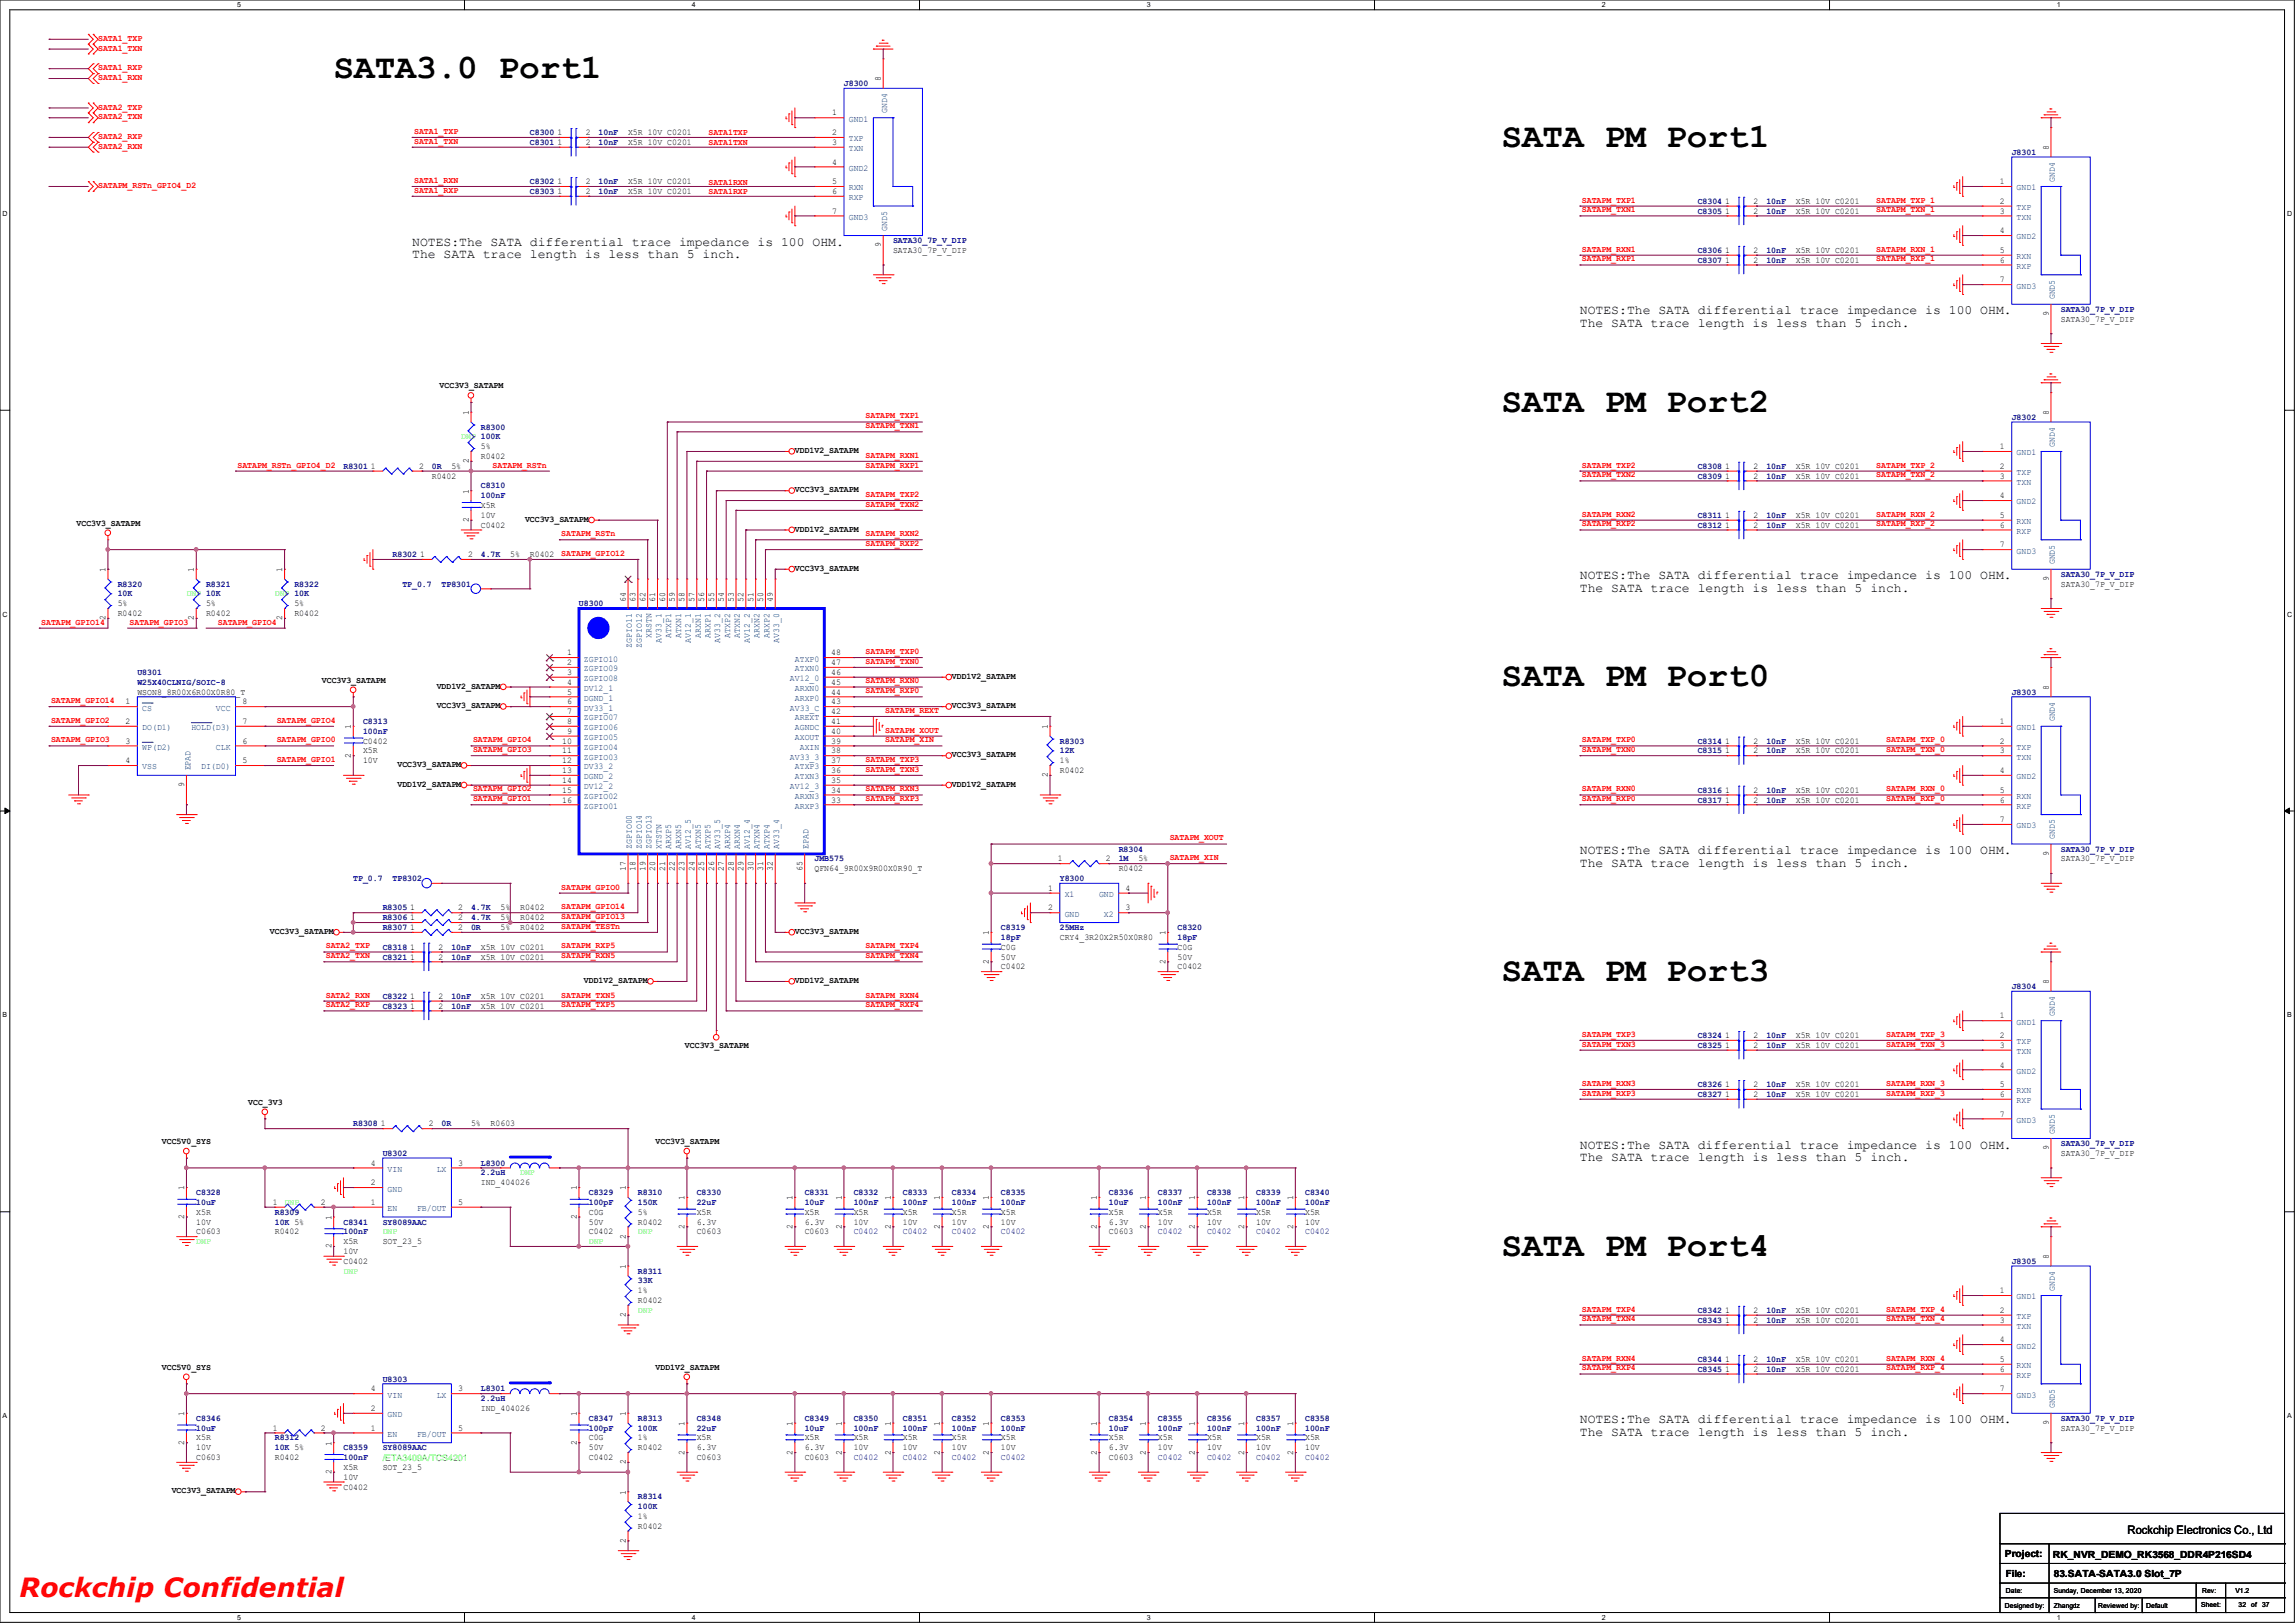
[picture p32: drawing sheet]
<svg xmlns="http://www.w3.org/2000/svg" width="297mm" height="210mm" viewBox="0 0 297 210" stroke-linecap="round" stroke-linejoin="round" font-family="sans-serif">
<defs><g id="words">
<g font-size="4.4">
<text x="43.2" y="10.1">SATA3.0 Port1</text>
<text x="194.3" y="19">SATA PM Port1</text>
<text x="194.3" y="53.3">SATA PM Port2</text>
<text x="194.3" y="88.8">SATA PM Port0</text>
<text x="194.3" y="126.9">SATA PM Port3</text>
<text x="194.3" y="162.5">SATA PM Port4</text>
</g>
<text font-size="3.4" fill="#f00" x="2.5" y="206.7">Rockchip Confidential</text>
<g font-size="1.7">
<text x="53.3" y="31.8">NOTES:The SATA differential trace impedance is 100 OHM.</text>
<text x="53.3" y="33.4">The SATA trace length is less than 5 inch.</text>
<text x="204.5" y="40.7">NOTES:The SATA differential trace impedance is 100 OHM.</text>
<text x="204.5" y="42.3">The SATA trace length is less than 5 inch.</text>
<text x="204.5" y="75">NOTES:The SATA differential trace impedance is 100 OHM.</text>
<text x="204.5" y="76.6">The SATA trace length is less than 5 inch.</text>
<text x="204.5" y="110.5">NOTES:The SATA differential trace impedance is 100 OHM.</text>
<text x="204.5" y="112.2">The SATA trace length is less than 5 inch.</text>
<text x="204.5" y="148.6">NOTES:The SATA differential trace impedance is 100 OHM.</text>
<text x="204.5" y="150.3">The SATA trace length is less than 5 inch.</text>
<text x="204.5" y="184.2">NOTES:The SATA differential trace impedance is 100 OHM.</text>
<text x="204.5" y="185.8">The SATA trace length is less than 5 inch.</text>
</g>
<text font-size="1.5" x="275.3" y="198.5">Rockchip Electronics Co., Ltd</text>
<g font-size="1.3">
<text x="259.5" y="201.5">Project:</text>
<text x="265.7" y="201.6">RK_NVR_DEMO_RK3568_DDR4P216SD4</text>
<text x="259.6" y="204">File:</text>
<text x="265.8" y="204.1">83.SATA-SATA3.0 Slot_7P</text>
</g>
<g font-size="1.1" fill="#f00">
<text x="12.7" y="5.3">SATA1_TXP</text>
<text x="12.7" y="6.6">SATA1_TXN</text>
<text x="12.7" y="9.1">SATA1_RXP</text>
<text x="12.7" y="10.4">SATA1_RXN</text>
<text x="12.7" y="14.2">SATA2_TXP</text>
<text x="12.7" y="15.5">SATA2_TXN</text>
<text x="12.7" y="18">SATA2_RXP</text>
<text x="53.6" y="17.3">SATA1_TXP</text>
<text x="91.7" y="17.5">SATA1TXP</text>
<text x="12.7" y="19.3">SATA2_RXN</text>
<text x="53.6" y="18.6">SATA1_TXN</text>
<text x="53.6" y="23.7">SATA1_RXN</text>
<text x="91.7" y="18.8">SATA1TXN</text>
<text x="91.7" y="23.9">SATA1RXN</text>
<text x="12.7" y="24.3">SATAPM_RSTn_GPIO4_D2</text>
<text x="53.6" y="24.9">SATA1_RXP</text>
<text x="91.7" y="25.1">SATA1RXP</text>
<text x="204.7" y="26.2">SATAPM_TXP1</text>
<text x="204.7" y="27.5">SATAPM_TXN1</text>
<text x="242.8" y="26.2">SATAPM_TXP_1</text>
<text x="242.8" y="27.5">SATAPM_TXN_1</text>
<text x="204.7" y="32.6">SATAPM_RXN1</text>
<text x="204.7" y="33.8">SATAPM_RXP1</text>
<text x="242.8" y="32.6">SATAPM_RXN_1</text>
<text x="242.8" y="33.8">SATAPM_RXP_1</text>
<text x="112" y="59.2">SATAPM_RXN1</text>
<text x="112" y="55.4">SATAPM_TXN1</text>
<text x="112" y="54.1">SATAPM_TXP1</text>
<text x="30.7" y="60.5">SATAPM_RSTn_GPIO4_D2</text>
<text x="63.8" y="60.5">SATAPM_RSTn</text>
<text x="112" y="65.6">SATAPM_TXN2</text>
<text x="112" y="64.3">SATAPM_TXP2</text>
<text x="112" y="60.5">SATAPM_RXP1</text>
<text x="204.7" y="60.5">SATAPM_TXP2</text>
<text x="204.7" y="61.8">SATAPM_TXN2</text>
<text x="242.8" y="60.5">SATAPM_TXP_2</text>
<text x="242.8" y="61.8">SATAPM_TXN_2</text>
<text x="72.6" y="69.4">SATAPM_RSTn</text>
<text x="72.6" y="71.9">SATAPM_GPIO12</text>
<text x="112" y="70.7">SATAPM_RXP2</text>
<text x="112" y="69.4">SATAPM_RXN2</text>
<text x="204.7" y="66.8">SATAPM_RXN2</text>
<text x="204.7" y="68.1">SATAPM_RXP2</text>
<text x="242.8" y="66.8">SATAPM_RXN_2</text>
<text x="242.8" y="68.1">SATAPM_RXP_2</text>
<text x="5.3" y="80.8">SATAPM_GPIO14</text>
<text x="16.8" y="80.8">SATAPM_GPIO3</text>
<text x="28.2" y="80.8">SATAPM_GPIO4</text>
<text x="112" y="89.7">SATAPM_RXP0</text>
<text x="112" y="88.4">SATAPM_RXN0</text>
<text x="112" y="85.9">SATAPM_TXN0</text>
<text x="112" y="84.6">SATAPM_TXP0</text>
<text x="6.6" y="91">SATAPM_GPIO14</text>
<text x="6.6" y="93.5">SATAPM_GPIO2</text>
<text x="35.8" y="93.5">SATAPM_GPIO4</text>
<text x="114.6" y="92.2">SATAPM_REXT</text>
<text x="114.6" y="94.8">SATAPM_XOUT</text>
<text x="6.6" y="96.1">SATAPM_GPIO3</text>
<text x="35.8" y="96.1">SATAPM_GPIO0</text>
<text x="35.8" y="98.6">SATAPM_GPIO1</text>
<text x="61.2" y="96.1">SATAPM_GPIO4</text>
<text x="61.2" y="97.3">SATAPM_GPIO3</text>
<text x="112" y="99.9">SATAPM_TXN3</text>
<text x="112" y="98.6">SATAPM_TXP3</text>
<text x="114.6" y="96.1">SATAPM_XIN</text>
<text x="204.7" y="96.1">SATAPM_TXP0</text>
<text x="204.7" y="97.3">SATAPM_TXN0</text>
<text x="244.1" y="96.1">SATAPM_TXP_0</text>
<text x="244.1" y="97.3">SATAPM_TXN_0</text>
<text x="61.2" y="103.7">SATAPM_GPIO1</text>
<text x="61.2" y="102.4">SATAPM_GPIO2</text>
<text x="112" y="103.7">SATAPM_RXP3</text>
<text x="112" y="102.4">SATAPM_RXN3</text>
<text x="204.7" y="102.4">SATAPM_RXN0</text>
<text x="204.7" y="103.7">SATAPM_RXP0</text>
<text x="244.1" y="102.4">SATAPM_RXN_0</text>
<text x="244.1" y="103.7">SATAPM_RXP_0</text>
<text x="151.4" y="111.3">SATAPM_XIN</text>
<text x="151.4" y="108.8">SATAPM_XOUT</text>
<text x="72.6" y="117.6">SATAPM_GPIO14</text>
<text x="72.6" y="115.1">SATAPM_GPIO0</text>
<text x="72.6" y="118.9">SATAPM_GPIO13</text>
<text x="42.2" y="122.7">SATA2_TXP</text>
<text x="42.2" y="124">SATA2_TXN</text>
<text x="72.6" y="122.7">SATAPM_RXP5</text>
<text x="72.6" y="124">SATAPM_RXN5</text>
<text x="72.6" y="120.2">SATAPM_TESTn</text>
<text x="112" y="124">SATAPM_TXN4</text>
<text x="112" y="122.7">SATAPM_TXP4</text>
<text x="42.2" y="129.1">SATA2_RXN</text>
<text x="42.2" y="130.3">SATA2_RXP</text>
<text x="72.6" y="129.1">SATAPM_TXN5</text>
<text x="72.6" y="130.3">SATAPM_TXP5</text>
<text x="112" y="130.3">SATAPM_RXP4</text>
<text x="112" y="129.1">SATAPM_RXN4</text>
<text x="204.7" y="134.2">SATAPM_TXP3</text>
<text x="204.7" y="135.4">SATAPM_TXN3</text>
<text x="244.1" y="134.2">SATAPM_TXP_3</text>
<text x="244.1" y="135.4">SATAPM_TXN_3</text>
<text x="204.7" y="140.5">SATAPM_RXN3</text>
<text x="204.7" y="141.8">SATAPM_RXP3</text>
<text x="244.1" y="140.5">SATAPM_RXN_3</text>
<text x="244.1" y="141.8">SATAPM_RXP_3</text>
<text x="204.7" y="169.7">SATAPM_TXP4</text>
<text x="204.7" y="171">SATAPM_TXN4</text>
<text x="244.1" y="169.7">SATAPM_TXP_4</text>
<text x="244.1" y="171">SATAPM_TXN_4</text>
<text x="204.7" y="176.1">SATAPM_RXN4</text>
<text x="204.7" y="177.3">SATAPM_RXP4</text>
<text x="244.1" y="176.1">SATAPM_RXN_4</text>
<text x="244.1" y="177.3">SATAPM_RXP_4</text>
</g>
<g font-size="1.1" fill="#000080">
<text x="109.2" y="11.1">J8300</text>
<text x="68.6" y="17.5">C8300</text>
<text x="77.5" y="17.5">10nF</text>
<text x="68.6" y="23.8">C8302</text>
<text x="68.6" y="18.8">C8301</text>
<text x="77.5" y="23.8">10nF</text>
<text x="77.5" y="18.8">10nF</text>
<text x="260.3" y="20">J8301</text>
<text x="68.6" y="25.1">C8303</text>
<text x="77.5" y="25.1">10nF</text>
<text x="219.7" y="26.4">C8304</text>
<text x="219.7" y="27.6">C8305</text>
<text x="228.6" y="26.4">10nF</text>
<text x="228.6" y="27.6">10nF</text>
<text x="115.6" y="31.5">SATA30_7P_V_DIP</text>
<text x="219.7" y="34">C8307</text>
<text x="219.7" y="32.7">C8306</text>
<text x="228.6" y="34">10nF</text>
<text x="228.6" y="32.7">10nF</text>
<text x="266.7" y="40.3">SATA30_7P_V_DIP</text>
<text x="62.2" y="55.6">R8300</text>
<text x="260.3" y="54.3">J8302</text>
<text x="44.4" y="60.7">R8301</text>
<text x="55.9" y="60.7">0R</text>
<text x="62.2" y="63.2">C8310</text>
<text x="62.2" y="64.5">100nF</text>
<text x="219.7" y="61.9">C8309</text>
<text x="219.7" y="60.7">C8308</text>
<text x="228.6" y="61.9">10nF</text>
<text x="228.6" y="60.7">10nF</text>
<text x="219.7" y="67">C8311</text>
<text x="219.7" y="68.3">C8312</text>
<text x="228.6" y="67">10nF</text>
<text x="228.6" y="68.3">10nF</text>
<text x="15.2" y="75.9">R8320</text>
<text x="15.2" y="77.2">10K</text>
<text x="26.7" y="75.9">R8321</text>
<text x="38.1" y="75.9">R8322</text>
<text x="50.8" y="72.1">R8302</text>
<text x="52.1" y="75.9">TP_0.7</text>
<text x="57.1" y="75.9">TP8301</text>
<text x="62.2" y="72.1">4.7K</text>
<text x="266.7" y="74.6">SATA30_7P_V_DIP</text>
<text x="74.9" y="78.4">U8300</text>
<text x="17.8" y="87.3">U8301</text>
<text x="17.8" y="88.6">W25X40CLNIG/SOIC-8</text>
<text x="260.3" y="89.9">J8303</text>
<text x="47" y="93.7">C8313</text>
<text x="47" y="95">100nF</text>
<text x="137.2" y="96.2">R8303</text>
<text x="137.2" y="97.5">12K</text>
<text x="219.7" y="97.5">C8315</text>
<text x="219.7" y="96.2">C8314</text>
<text x="228.6" y="97.5">10nF</text>
<text x="228.6" y="96.2">10nF</text>
<text x="219.7" y="102.6">C8316</text>
<text x="219.7" y="103.8">C8317</text>
<text x="228.6" y="102.6">10nF</text>
<text x="228.6" y="103.8">10nF</text>
<text x="105.4" y="111.5">JMB575</text>
<text x="144.8" y="110.2">R8304</text>
<text x="144.8" y="111.5">1M</text>
<text x="266.7" y="110.2">SATA30_7P_V_DIP</text>
<text x="45.7" y="114">TP_0.7</text>
<text x="49.5" y="119.1">R8306</text>
<text x="49.5" y="117.8">R8305</text>
<text x="50.8" y="114">TP8302</text>
<text x="61" y="119.1">4.7K</text>
<text x="61" y="117.8">4.7K</text>
<text x="137.2" y="114">Y8300</text>
<text x="49.5" y="122.9">C8318</text>
<text x="49.5" y="120.4">R8307</text>
<text x="49.5" y="124.2">C8321</text>
<text x="58.4" y="122.9">10nF</text>
<text x="58.4" y="124.2">10nF</text>
<text x="61" y="120.4">0R</text>
<text x="129.5" y="120.4">C8319</text>
<text x="129.5" y="121.6">18pF</text>
<text x="137.2" y="120.4">25MHz</text>
<text x="152.4" y="120.4">C8320</text>
<text x="152.4" y="121.6">18pF</text>
<text x="49.5" y="129.2">C8322</text>
<text x="49.5" y="130.5">C8323</text>
<text x="58.4" y="129.2">10nF</text>
<text x="58.4" y="130.5">10nF</text>
<text x="260.3" y="128">J8304</text>
<text x="219.7" y="135.6">C8325</text>
<text x="219.7" y="134.3">C8324</text>
<text x="228.6" y="135.6">10nF</text>
<text x="228.6" y="134.3">10nF</text>
<text x="219.7" y="141.9">C8327</text>
<text x="219.7" y="140.7">C8326</text>
<text x="228.6" y="141.9">10nF</text>
<text x="228.6" y="140.7">10nF</text>
<text x="45.7" y="145.8">R8308</text>
<text x="49.5" y="149.6">U8302</text>
<text x="57.1" y="145.8">0R</text>
<text x="266.7" y="148.3">SATA30_7P_V_DIP</text>
<text x="25.4" y="154.6">C8328</text>
<text x="25.4" y="155.9">10uF</text>
<text x="62.2" y="150.8">L8300</text>
<text x="62.2" y="152.1">2.2uH</text>
<text x="76.2" y="154.6">C8329</text>
<text x="76.2" y="155.9">100pF</text>
<text x="82.5" y="154.6">R8310</text>
<text x="82.5" y="155.9">150K</text>
<text x="90.2" y="154.6">C8330</text>
<text x="90.2" y="155.9">22uF</text>
<text x="104.1" y="154.6">C8331</text>
<text x="104.1" y="155.9">10uF</text>
<text x="110.5" y="154.6">C8332</text>
<text x="110.5" y="155.9">100nF</text>
<text x="116.8" y="154.6">C8333</text>
<text x="116.8" y="155.9">100nF</text>
<text x="123.2" y="154.6">C8334</text>
<text x="123.2" y="155.9">100nF</text>
<text x="129.5" y="154.6">C8335</text>
<text x="129.5" y="155.9">100nF</text>
<text x="143.5" y="154.6">C8336</text>
<text x="143.5" y="155.9">10uF</text>
<text x="149.9" y="154.6">C8337</text>
<text x="149.9" y="155.9">100nF</text>
<text x="156.2" y="154.6">C8338</text>
<text x="156.2" y="155.9">100nF</text>
<text x="162.6" y="154.6">C8339</text>
<text x="162.6" y="155.9">100nF</text>
<text x="168.9" y="154.6">C8340</text>
<text x="168.9" y="155.9">100nF</text>
<text x="35.6" y="157.2">R8309</text>
<text x="35.6" y="158.5">10K 5%</text>
<text x="44.4" y="158.5">C8341</text>
<text x="44.4" y="159.7">100nF</text>
<text x="49.5" y="158.5">SY8089AAC</text>
<text x="110.5" y="159.7">C0402</text>
<text x="116.8" y="159.7">C0402</text>
<text x="123.2" y="159.7">C0402</text>
<text x="129.5" y="159.7">C0402</text>
<text x="149.9" y="159.7">C0402</text>
<text x="156.2" y="159.7">C0402</text>
<text x="162.6" y="159.7">C0402</text>
<text x="168.9" y="159.7">C0402</text>
<text x="82.5" y="164.8">R8311</text>
<text x="82.5" y="166.1">33K</text>
<text x="260.3" y="163.5">J8305</text>
<text x="219.7" y="169.9">C8342</text>
<text x="219.7" y="171.2">C8343</text>
<text x="228.6" y="169.9">10nF</text>
<text x="228.6" y="171.2">10nF</text>
<text x="49.5" y="178.8">U8303</text>
<text x="219.7" y="176.2">C8344</text>
<text x="219.7" y="177.5">C8345</text>
<text x="228.6" y="176.2">10nF</text>
<text x="228.6" y="177.5">10nF</text>
<text x="25.4" y="183.9">C8346</text>
<text x="25.4" y="185.1">10uF</text>
<text x="62.2" y="180">L8301</text>
<text x="62.2" y="181.3">2.2uH</text>
<text x="76.2" y="183.9">C8347</text>
<text x="76.2" y="185.1">100pF</text>
<text x="82.5" y="183.9">R8313</text>
<text x="82.5" y="185.1">100K</text>
<text x="90.2" y="183.9">C8348</text>
<text x="90.2" y="185.1">22uF</text>
<text x="104.1" y="183.9">C8349</text>
<text x="104.1" y="185.1">10uF</text>
<text x="110.5" y="183.9">C8350</text>
<text x="110.5" y="185.1">100nF</text>
<text x="116.8" y="183.9">C8351</text>
<text x="116.8" y="185.1">100nF</text>
<text x="123.2" y="183.9">C8352</text>
<text x="123.2" y="185.1">100nF</text>
<text x="129.5" y="183.9">C8353</text>
<text x="129.5" y="185.1">100nF</text>
<text x="143.5" y="183.9">C8354</text>
<text x="143.5" y="185.1">10uF</text>
<text x="149.9" y="183.9">C8355</text>
<text x="149.9" y="185.1">100nF</text>
<text x="156.2" y="183.9">C8356</text>
<text x="156.2" y="185.1">100nF</text>
<text x="162.6" y="183.9">C8357</text>
<text x="162.6" y="185.1">100nF</text>
<text x="168.9" y="183.9">C8358</text>
<text x="168.9" y="185.1">100nF</text>
<text x="266.7" y="183.9">SATA30_7P_V_DIP</text>
<text x="35.6" y="186.4">R8312</text>
<text x="35.6" y="187.7">10K 5%</text>
<text x="44.4" y="187.7">C8359</text>
<text x="44.4" y="188.9">100nF</text>
<text x="49.5" y="187.7">SY8089AAC</text>
<text x="110.5" y="188.9">C0402</text>
<text x="116.8" y="188.9">C0402</text>
<text x="123.2" y="188.9">C0402</text>
<text x="129.5" y="188.9">C0402</text>
<text x="149.9" y="188.9">C0402</text>
<text x="156.2" y="188.9">C0402</text>
<text x="162.6" y="188.9">C0402</text>
<text x="168.9" y="188.9">C0402</text>
<text x="82.5" y="194">R8314</text>
<text x="82.5" y="195.3">100K</text>
</g>
<g font-size="1.1">
<text x="114" y="10.5" transform="rotate(-90 114 10.5)">8</text>
<text x="72.1" y="17.5">1</text>
<text x="75.8" y="17.5">2</text>
<text x="81.3" y="17.5">X5R 10V C0201</text>
<text x="107.7" y="14.9">1</text>
<text x="107.7" y="17.5">2</text>
<text x="72.1" y="23.8">1</text>
<text x="72.1" y="18.8">1</text>
<text x="75.8" y="23.8">2</text>
<text x="75.8" y="18.8">2</text>
<text x="81.3" y="23.8">X5R 10V C0201</text>
<text x="81.3" y="18.8">X5R 10V C0201</text>
<text x="107.7" y="18.8">3</text>
<text x="107.7" y="21.3">4</text>
<text x="107.7" y="23.8">5</text>
<text x="258.8" y="23.8">1</text>
<text x="265.1" y="19.4" transform="rotate(-90 265.1 19.4)">8</text>
<text x="72.1" y="25.1">1</text>
<text x="75.8" y="25.1">2</text>
<text x="81.3" y="25.1">X5R 10V C0201</text>
<text x="107.7" y="25.1">6</text>
<text x="107.7" y="27.6">7</text>
<text x="223.3" y="26.4">1</text>
<text x="223.3" y="27.6">1</text>
<text x="226.9" y="26.4">2</text>
<text x="226.9" y="27.6">2</text>
<text x="232.4" y="26.4">X5R 10V C0201</text>
<text x="232.4" y="27.6">X5R 10V C0201</text>
<text x="258.8" y="26.4">2</text>
<text x="258.8" y="27.6">3</text>
<text x="114" y="32" transform="rotate(-90 114 32)">9</text>
<text x="115.6" y="32.7">SATA30_7P_V_DIP</text>
<text x="223.3" y="34">1</text>
<text x="223.3" y="32.7">1</text>
<text x="226.9" y="34">2</text>
<text x="226.9" y="32.7">2</text>
<text x="232.4" y="34">X5R 10V C0201</text>
<text x="232.4" y="32.7">X5R 10V C0201</text>
<text x="258.8" y="30.2">4</text>
<text x="258.8" y="32.7">5</text>
<text x="258.8" y="34">6</text>
<text x="258.8" y="36.5">7</text>
<text x="265.1" y="40.9" transform="rotate(-90 265.1 40.9)">9</text>
<text x="266.7" y="41.6">SATA30_7P_V_DIP</text>
<text x="56.9" y="50.3">VCC3V3_SATAPM</text>
<text x="60.7" y="53.7" transform="rotate(-90 60.7 53.7)">1</text>
<text x="265.1" y="53.7" transform="rotate(-90 265.1 53.7)">8</text>
<text x="60.7" y="59.9" transform="rotate(-90 60.7 59.9)">2</text>
<text x="62.2" y="59.4">R0402</text>
<text x="62.2" y="58.1">5%</text>
<text x="102.9" y="58.6">VDD1V2_SATAPM</text>
<text x="258.8" y="58.1">1</text>
<text x="48" y="60.7">1</text>
<text x="54.2" y="60.7">2</text>
<text x="55.9" y="61.9">R0402</text>
<text x="58.4" y="60.7">5%</text>
<text x="60.7" y="63.9" transform="rotate(-90 60.7 63.9)">1</text>
<text x="62.2" y="65.7">X5R</text>
<text x="102.9" y="63.7">VCC3V3_SATAPM</text>
<text x="223.3" y="61.9">1</text>
<text x="223.3" y="60.7">1</text>
<text x="226.9" y="61.9">2</text>
<text x="226.9" y="60.7">2</text>
<text x="232.4" y="61.9">X5R 10V C0201</text>
<text x="232.4" y="60.7">X5R 10V C0201</text>
<text x="258.8" y="60.7">2</text>
<text x="258.8" y="61.9">3</text>
<text x="258.8" y="64.5">4</text>
<text x="9.9" y="68">VCC3V3_SATAPM</text>
<text x="60.7" y="67.6" transform="rotate(-90 60.7 67.6)">2</text>
<text x="62.2" y="68.3">C0402</text>
<text x="62.2" y="67">10V</text>
<text x="67.9" y="67.5">VCC3V3_SATAPM</text>
<text x="102.9" y="68.8">VDD1V2_SATAPM</text>
<text x="223.3" y="67">1</text>
<text x="223.3" y="68.3">1</text>
<text x="226.9" y="67">2</text>
<text x="226.9" y="68.3">2</text>
<text x="232.4" y="67">X5R 10V C0201</text>
<text x="232.4" y="68.3">X5R 10V C0201</text>
<text x="258.8" y="67">5</text>
<text x="258.8" y="68.3">6</text>
<text x="258.8" y="70.8">7</text>
<text x="13.7" y="74" transform="rotate(-90 13.7 74)">1</text>
<text x="25.1" y="74" transform="rotate(-90 25.1 74)">1</text>
<text x="36.5" y="74" transform="rotate(-90 36.5 74)">1</text>
<text x="54.4" y="72.1">1</text>
<text x="60.6" y="72.1">2</text>
<text x="66" y="72.1">5%</text>
<text x="68.6" y="72.1">R0402</text>
<text x="81" y="77.9" transform="rotate(-90 81 77.9)">64</text>
<text x="82.3" y="77.9" transform="rotate(-90 82.3 77.9)">63</text>
<text x="83.5" y="77.9" transform="rotate(-90 83.5 77.9)">62</text>
<text x="84.8" y="77.9" transform="rotate(-90 84.8 77.9)">61</text>
<text x="86.1" y="77.9" transform="rotate(-90 86.1 77.9)">60</text>
<text x="87.3" y="77.9" transform="rotate(-90 87.3 77.9)">59</text>
<text x="88.6" y="77.9" transform="rotate(-90 88.6 77.9)">58</text>
<text x="89.9" y="77.9" transform="rotate(-90 89.9 77.9)">57</text>
<text x="91.1" y="77.9" transform="rotate(-90 91.1 77.9)">56</text>
<text x="92.4" y="77.9" transform="rotate(-90 92.4 77.9)">55</text>
<text x="93.7" y="77.9" transform="rotate(-90 93.7 77.9)">54</text>
<text x="95" y="77.9" transform="rotate(-90 95 77.9)">53</text>
<text x="96.2" y="77.9" transform="rotate(-90 96.2 77.9)">52</text>
<text x="97.5" y="77.9" transform="rotate(-90 97.5 77.9)">51</text>
<text x="98.8" y="77.9" transform="rotate(-90 98.8 77.9)">50</text>
<text x="100" y="77.9" transform="rotate(-90 100 77.9)">49</text>
<text x="102.9" y="73.9">VCC3V3_SATAPM</text>
<text x="265.1" y="75.2" transform="rotate(-90 265.1 75.2)">9</text>
<text x="266.7" y="75.9">SATA30_7P_V_DIP</text>
<text x="13.7" y="80.3" transform="rotate(-90 13.7 80.3)">2</text>
<text x="15.2" y="79.7">R0402</text>
<text x="15.2" y="78.4">5%</text>
<text x="25.1" y="80.3" transform="rotate(-90 25.1 80.3)">2</text>
<text x="26.7" y="79.7">R0402</text>
<text x="26.7" y="78.4">5%</text>
<text x="36.5" y="80.3" transform="rotate(-90 36.5 80.3)">2</text>
<text x="38.1" y="79.7">R0402</text>
<text x="38.1" y="78.4">5%</text>
<text x="17.8" y="89.9">WSON8_8R00X6R00X0R80_T</text>
<text x="41.7" y="88.4">VCC3V3_SATAPM</text>
<text x="56.5" y="89.1">VDD1V2_SATAPM</text>
<text x="73.4" y="84.8">1</text>
<text x="73.4" y="86.1">2</text>
<text x="73.4" y="87.3">3</text>
<text x="73.4" y="88.6">4</text>
<text x="73.4" y="89.9">5</text>
<text x="107.6" y="89.9">44</text>
<text x="107.6" y="88.6">45</text>
<text x="107.6" y="87.3">46</text>
<text x="107.6" y="86.1">47</text>
<text x="107.6" y="84.8">48</text>
<text x="123.2" y="87.8">VDD1V2_SATAPM</text>
<text x="265.1" y="89.3" transform="rotate(-90 265.1 89.3)">8</text>
<text x="16.3" y="91.1">1</text>
<text x="16.3" y="93.7">2</text>
<text x="31.4" y="91.1">8</text>
<text x="31.4" y="93.7">7</text>
<text x="45.4" y="94.4" transform="rotate(-90 45.4 94.4)">1</text>
<text x="56.5" y="91.7">VCC3V3_SATAPM</text>
<text x="73.4" y="91.1">6</text>
<text x="73.4" y="92.4">7</text>
<text x="73.4" y="93.7">8</text>
<text x="73.4" y="95">9</text>
<text x="107.6" y="95">40</text>
<text x="107.6" y="93.7">41</text>
<text x="107.6" y="92.4">42</text>
<text x="107.6" y="91.1">43</text>
<text x="123.2" y="91.7">VCC3V3_SATAPM</text>
<text x="135.6" y="94.4" transform="rotate(-90 135.6 94.4)">1</text>
<text x="258.8" y="93.7">1</text>
<text x="16.3" y="96.2">3</text>
<text x="16.3" y="98.8">4</text>
<text x="23.8" y="101.9" transform="rotate(-90 23.8 101.9)">9</text>
<text x="31.4" y="98.8">5</text>
<text x="31.4" y="96.2">6</text>
<text x="45.4" y="98" transform="rotate(-90 45.4 98)">2</text>
<text x="47" y="96.2">C0402</text>
<text x="47" y="97.5">X5R</text>
<text x="47" y="98.8">10V</text>
<text x="51.4" y="99.3">VCC3V3_SATAPM</text>
<text x="51.4" y="101.8">VDD1V2_SATAPM</text>
<text x="72.8" y="96.2">10</text>
<text x="72.8" y="97.5">11</text>
<text x="72.8" y="98.8">12</text>
<text x="72.8" y="100">13</text>
<text x="72.8" y="101.3">14</text>
<text x="107.6" y="101.3">35</text>
<text x="107.6" y="100">36</text>
<text x="107.6" y="98.8">37</text>
<text x="107.6" y="97.5">38</text>
<text x="107.6" y="96.2">39</text>
<text x="123.2" y="101.8">VDD1V2_SATAPM</text>
<text x="123.2" y="98">VCC3V3_SATAPM</text>
<text x="135.6" y="100.6" transform="rotate(-90 135.6 100.6)">2</text>
<text x="137.2" y="100">R0402</text>
<text x="137.2" y="98.8">1%</text>
<text x="223.3" y="97.5">1</text>
<text x="223.3" y="96.2">1</text>
<text x="226.9" y="97.5">2</text>
<text x="226.9" y="96.2">2</text>
<text x="232.4" y="97.5">X5R 10V C0201</text>
<text x="232.4" y="96.2">X5R 10V C0201</text>
<text x="258.8" y="96.2">2</text>
<text x="258.8" y="97.5">3</text>
<text x="258.8" y="100">4</text>
<text x="72.8" y="102.6">15</text>
<text x="72.8" y="103.8">16</text>
<text x="107.6" y="103.8">33</text>
<text x="107.6" y="102.6">34</text>
<text x="223.3" y="102.6">1</text>
<text x="223.3" y="103.8">1</text>
<text x="226.9" y="102.6">2</text>
<text x="226.9" y="103.8">2</text>
<text x="232.4" y="102.6">X5R 10V C0201</text>
<text x="232.4" y="103.8">X5R 10V C0201</text>
<text x="258.8" y="102.6">5</text>
<text x="258.8" y="103.8">6</text>
<text x="258.8" y="106.4">7</text>
<text x="81" y="112.6" transform="rotate(-90 81 112.6)">17</text>
<text x="82.3" y="112.6" transform="rotate(-90 82.3 112.6)">18</text>
<text x="83.5" y="112.6" transform="rotate(-90 83.5 112.6)">19</text>
<text x="84.8" y="112.6" transform="rotate(-90 84.8 112.6)">20</text>
<text x="86.1" y="112.6" transform="rotate(-90 86.1 112.6)">21</text>
<text x="87.3" y="112.6" transform="rotate(-90 87.3 112.6)">22</text>
<text x="88.6" y="112.6" transform="rotate(-90 88.6 112.6)">23</text>
<text x="89.9" y="112.6" transform="rotate(-90 89.9 112.6)">24</text>
<text x="91.1" y="112.6" transform="rotate(-90 91.1 112.6)">25</text>
<text x="92.4" y="112.6" transform="rotate(-90 92.4 112.6)">26</text>
<text x="93.7" y="112.6" transform="rotate(-90 93.7 112.6)">27</text>
<text x="95" y="112.6" transform="rotate(-90 95 112.6)">28</text>
<text x="96.2" y="112.6" transform="rotate(-90 96.2 112.6)">29</text>
<text x="97.5" y="112.6" transform="rotate(-90 97.5 112.6)">30</text>
<text x="98.8" y="112.6" transform="rotate(-90 98.8 112.6)">31</text>
<text x="100" y="112.6" transform="rotate(-90 100 112.6)">32</text>
<text x="103.8" y="112.6" transform="rotate(-90 103.8 112.6)">65</text>
<text x="105.4" y="112.7">QFN64_9R00X9R00X0R90_T</text>
<text x="136.9" y="111.5">1</text>
<text x="143.1" y="111.5">2</text>
<text x="144.8" y="112.7">R0402</text>
<text x="147.3" y="111.5">5%</text>
<text x="265.1" y="110.7" transform="rotate(-90 265.1 110.7)">9</text>
<text x="266.7" y="111.5">SATA30_7P_V_DIP</text>
<text x="53.1" y="119.1">1</text>
<text x="53.1" y="117.8">1</text>
<text x="59.3" y="119.1">2</text>
<text x="59.3" y="117.8">2</text>
<text x="64.8" y="119.1">5%</text>
<text x="64.8" y="117.8">5%</text>
<text x="67.3" y="119.1">R0402</text>
<text x="67.3" y="117.8">R0402</text>
<text x="135.6" y="115.3">1</text>
<text x="135.6" y="117.8">2</text>
<text x="145.7" y="117.8">3</text>
<text x="145.7" y="115.3">4</text>
<text x="34.9" y="120.9">VCC3V3_SATAPM</text>
<text x="53.1" y="122.9">1</text>
<text x="53.1" y="120.4">1</text>
<text x="53.1" y="124.2">1</text>
<text x="56.8" y="122.9">2</text>
<text x="56.8" y="124.2">2</text>
<text x="59.3" y="120.4">2</text>
<text x="62.2" y="122.9">X5R 10V C0201</text>
<text x="62.2" y="124.2">X5R 10V C0201</text>
<text x="64.8" y="120.4">5%</text>
<text x="67.3" y="120.4">R0402</text>
<text x="102.9" y="120.9">VCC3V3_SATAPM</text>
<text x="128" y="124.7" transform="rotate(-90 128 124.7)">2</text>
<text x="128" y="121" transform="rotate(-90 128 121)">1</text>
<text x="129.5" y="125.4">C0402</text>
<text x="129.5" y="122.9">C0G</text>
<text x="129.5" y="124.2">50V</text>
<text x="137.2" y="121.6">CRY4_3R20X2R50X0R80</text>
<text x="150.8" y="124.7" transform="rotate(-90 150.8 124.7)">2</text>
<text x="150.8" y="121" transform="rotate(-90 150.8 121)">1</text>
<text x="152.4" y="125.4">C0402</text>
<text x="152.4" y="122.9">C0G</text>
<text x="152.4" y="124.2">50V</text>
<text x="53.1" y="129.2">1</text>
<text x="53.1" y="130.5">1</text>
<text x="56.8" y="129.2">2</text>
<text x="56.8" y="130.5">2</text>
<text x="62.2" y="129.2">X5R 10V C0201</text>
<text x="62.2" y="130.5">X5R 10V C0201</text>
<text x="75.6" y="127.2">VDD1V2_SATAPM</text>
<text x="102.9" y="127.2">VDD1V2_SATAPM</text>
<text x="258.8" y="131.8">1</text>
<text x="265.1" y="127.4" transform="rotate(-90 265.1 127.4)">8</text>
<text x="88.6" y="135.6">VCC3V3_SATAPM</text>
<text x="223.3" y="135.6">1</text>
<text x="223.3" y="134.3">1</text>
<text x="226.9" y="135.6">2</text>
<text x="226.9" y="134.3">2</text>
<text x="232.4" y="135.6">X5R 10V C0201</text>
<text x="232.4" y="134.3">X5R 10V C0201</text>
<text x="258.8" y="134.3">2</text>
<text x="258.8" y="135.6">3</text>
<text x="32.1" y="143">VCC_3V3</text>
<text x="223.3" y="141.9">1</text>
<text x="223.3" y="140.7">1</text>
<text x="226.9" y="141.9">2</text>
<text x="226.9" y="140.7">2</text>
<text x="232.4" y="141.9">X5R 10V C0201</text>
<text x="232.4" y="140.7">X5R 10V C0201</text>
<text x="258.8" y="138.1">4</text>
<text x="258.8" y="140.7">5</text>
<text x="258.8" y="141.9">6</text>
<text x="21" y="148">VCC5V0_SYS</text>
<text x="49.3" y="145.8">1</text>
<text x="55.5" y="145.8">2</text>
<text x="61" y="145.8">5%</text>
<text x="63.5" y="145.8">R0603</text>
<text x="84.8" y="148">VCC3V3_SATAPM</text>
<text x="258.8" y="144.5">7</text>
<text x="265.1" y="148.8" transform="rotate(-90 265.1 148.8)">9</text>
<text x="266.7" y="149.6">SATA30_7P_V_DIP</text>
<text x="23.8" y="154.1" transform="rotate(-90 23.8 154.1)">1</text>
<text x="35.3" y="155.9">1</text>
<text x="41.5" y="155.9">2</text>
<text x="48" y="155.9">1</text>
<text x="48" y="153.4">2</text>
<text x="48" y="150.8">4</text>
<text x="59.3" y="150.8">3</text>
<text x="59.3" y="155.9">5</text>
<text x="62.2" y="153.4">IND_404026</text>
<text x="74.6" y="154.1" transform="rotate(-90 74.6 154.1)">1</text>
<text x="81" y="154.1" transform="rotate(-90 81 154.1)">1</text>
<text x="88.6" y="155.3" transform="rotate(-90 88.6 155.3)">1</text>
<text x="102.6" y="155.3" transform="rotate(-90 102.6 155.3)">1</text>
<text x="108.9" y="155.3" transform="rotate(-90 108.9 155.3)">1</text>
<text x="115.3" y="155.3" transform="rotate(-90 115.3 155.3)">1</text>
<text x="121.6" y="155.3" transform="rotate(-90 121.6 155.3)">1</text>
<text x="128" y="155.3" transform="rotate(-90 128 155.3)">1</text>
<text x="141.9" y="155.3" transform="rotate(-90 141.9 155.3)">1</text>
<text x="148.3" y="155.3" transform="rotate(-90 148.3 155.3)">1</text>
<text x="154.6" y="155.3" transform="rotate(-90 154.6 155.3)">1</text>
<text x="161" y="155.3" transform="rotate(-90 161 155.3)">1</text>
<text x="167.3" y="155.3" transform="rotate(-90 167.3 155.3)">1</text>
<text x="23.8" y="157.7" transform="rotate(-90 23.8 157.7)">2</text>
<text x="25.4" y="159.7">C0603</text>
<text x="25.4" y="157.2">X5R</text>
<text x="25.4" y="158.5">10V</text>
<text x="35.6" y="159.7">R0402</text>
<text x="42.9" y="161.5" transform="rotate(-90 42.9 161.5)">2</text>
<text x="42.9" y="157.9" transform="rotate(-90 42.9 157.9)">1</text>
<text x="44.4" y="161">X5R</text>
<text x="49.5" y="161">SOT_23_5</text>
<text x="74.6" y="157.7" transform="rotate(-90 74.6 157.7)">2</text>
<text x="76.2" y="159.7">C0402</text>
<text x="76.2" y="157.2">C0G</text>
<text x="76.2" y="158.5">50V</text>
<text x="81" y="160.3" transform="rotate(-90 81 160.3)">2</text>
<text x="82.5" y="158.5">R0402</text>
<text x="82.5" y="157.2">5%</text>
<text x="88.6" y="159" transform="rotate(-90 88.6 159)">2</text>
<text x="90.2" y="159.7">C0603</text>
<text x="90.2" y="157.2">X5R</text>
<text x="90.2" y="158.5">6.3V</text>
<text x="102.6" y="159" transform="rotate(-90 102.6 159)">2</text>
<text x="104.1" y="159.7">C0603</text>
<text x="104.1" y="157.2">X5R</text>
<text x="104.1" y="158.5">6.3V</text>
<text x="108.9" y="159" transform="rotate(-90 108.9 159)">2</text>
<text x="110.5" y="157.2">X5R</text>
<text x="110.5" y="158.5">10V</text>
<text x="115.3" y="159" transform="rotate(-90 115.3 159)">2</text>
<text x="116.8" y="157.2">X5R</text>
<text x="116.8" y="158.5">10V</text>
<text x="121.6" y="159" transform="rotate(-90 121.6 159)">2</text>
<text x="123.2" y="157.2">X5R</text>
<text x="123.2" y="158.5">10V</text>
<text x="128" y="159" transform="rotate(-90 128 159)">2</text>
<text x="129.5" y="157.2">X5R</text>
<text x="129.5" y="158.5">10V</text>
<text x="141.9" y="159" transform="rotate(-90 141.9 159)">2</text>
<text x="143.5" y="159.7">C0603</text>
<text x="143.5" y="157.2">X5R</text>
<text x="143.5" y="158.5">6.3V</text>
<text x="148.3" y="159" transform="rotate(-90 148.3 159)">2</text>
<text x="149.9" y="157.2">X5R</text>
<text x="149.9" y="158.5">10V</text>
<text x="154.6" y="159" transform="rotate(-90 154.6 159)">2</text>
<text x="156.2" y="157.2">X5R</text>
<text x="156.2" y="158.5">10V</text>
<text x="161" y="159" transform="rotate(-90 161 159)">2</text>
<text x="162.6" y="157.2">X5R</text>
<text x="162.6" y="158.5">10V</text>
<text x="167.3" y="159" transform="rotate(-90 167.3 159)">2</text>
<text x="168.9" y="157.2">X5R</text>
<text x="168.9" y="158.5">10V</text>
<text x="44.4" y="163.5">C0402</text>
<text x="44.4" y="162.3">10V</text>
<text x="81" y="164.2" transform="rotate(-90 81 164.2)">1</text>
<text x="82.5" y="167.3">1%</text>
<text x="258.8" y="167.3">1</text>
<text x="265.1" y="162.9" transform="rotate(-90 265.1 162.9)">8</text>
<text x="81" y="170.4" transform="rotate(-90 81 170.4)">2</text>
<text x="82.5" y="168.6">R0402</text>
<text x="223.3" y="169.9">1</text>
<text x="223.3" y="171.2">1</text>
<text x="226.9" y="169.9">2</text>
<text x="226.9" y="171.2">2</text>
<text x="232.4" y="169.9">X5R 10V C0201</text>
<text x="232.4" y="171.2">X5R 10V C0201</text>
<text x="258.8" y="169.9">2</text>
<text x="258.8" y="171.2">3</text>
<text x="258.8" y="173.7">4</text>
<text x="21" y="177.3">VCC5V0_SYS</text>
<text x="84.8" y="177.3">VDD1V2_SATAPM</text>
<text x="223.3" y="176.2">1</text>
<text x="223.3" y="177.5">1</text>
<text x="226.9" y="176.2">2</text>
<text x="226.9" y="177.5">2</text>
<text x="232.4" y="176.2">X5R 10V C0201</text>
<text x="232.4" y="177.5">X5R 10V C0201</text>
<text x="258.8" y="176.2">5</text>
<text x="258.8" y="177.5">6</text>
<text x="23.8" y="183.3" transform="rotate(-90 23.8 183.3)">1</text>
<text x="35.3" y="185.1">1</text>
<text x="41.5" y="185.1">2</text>
<text x="48" y="185.1">1</text>
<text x="48" y="182.6">2</text>
<text x="48" y="180">4</text>
<text x="59.3" y="180">3</text>
<text x="59.3" y="185.1">5</text>
<text x="62.2" y="182.6">IND_404026</text>
<text x="74.6" y="183.3" transform="rotate(-90 74.6 183.3)">1</text>
<text x="81" y="183.3" transform="rotate(-90 81 183.3)">1</text>
<text x="88.6" y="184.5" transform="rotate(-90 88.6 184.5)">1</text>
<text x="102.6" y="184.5" transform="rotate(-90 102.6 184.5)">1</text>
<text x="108.9" y="184.5" transform="rotate(-90 108.9 184.5)">1</text>
<text x="115.3" y="184.5" transform="rotate(-90 115.3 184.5)">1</text>
<text x="121.6" y="184.5" transform="rotate(-90 121.6 184.5)">1</text>
<text x="128" y="184.5" transform="rotate(-90 128 184.5)">1</text>
<text x="141.9" y="184.5" transform="rotate(-90 141.9 184.5)">1</text>
<text x="148.3" y="184.5" transform="rotate(-90 148.3 184.5)">1</text>
<text x="154.6" y="184.5" transform="rotate(-90 154.6 184.5)">1</text>
<text x="161" y="184.5" transform="rotate(-90 161 184.5)">1</text>
<text x="167.3" y="184.5" transform="rotate(-90 167.3 184.5)">1</text>
<text x="258.8" y="180">7</text>
<text x="265.1" y="184.4" transform="rotate(-90 265.1 184.4)">9</text>
<text x="266.7" y="185.1">SATA30_7P_V_DIP</text>
<text x="23.8" y="186.9" transform="rotate(-90 23.8 186.9)">2</text>
<text x="25.4" y="188.9">C0603</text>
<text x="25.4" y="186.4">X5R</text>
<text x="25.4" y="187.7">10V</text>
<text x="35.6" y="188.9">R0402</text>
<text x="42.9" y="190.8" transform="rotate(-90 42.9 190.8)">2</text>
<text x="42.9" y="187.1" transform="rotate(-90 42.9 187.1)">1</text>
<text x="44.4" y="190.2">X5R</text>
<text x="44.4" y="191.5">10V</text>
<text x="49.5" y="190.2">SOT_23_5</text>
<text x="74.6" y="186.9" transform="rotate(-90 74.6 186.9)">2</text>
<text x="76.2" y="188.9">C0402</text>
<text x="76.2" y="186.4">C0G</text>
<text x="76.2" y="187.7">50V</text>
<text x="81" y="189.5" transform="rotate(-90 81 189.5)">2</text>
<text x="82.5" y="187.7">R0402</text>
<text x="82.5" y="186.4">1%</text>
<text x="88.6" y="188.2" transform="rotate(-90 88.6 188.2)">2</text>
<text x="90.2" y="188.9">C0603</text>
<text x="90.2" y="186.4">X5R</text>
<text x="90.2" y="187.7">6.3V</text>
<text x="102.6" y="188.2" transform="rotate(-90 102.6 188.2)">2</text>
<text x="104.1" y="188.9">C0603</text>
<text x="104.1" y="186.4">X5R</text>
<text x="104.1" y="187.7">6.3V</text>
<text x="108.9" y="188.2" transform="rotate(-90 108.9 188.2)">2</text>
<text x="110.5" y="186.4">X5R</text>
<text x="110.5" y="187.7">10V</text>
<text x="115.3" y="188.2" transform="rotate(-90 115.3 188.2)">2</text>
<text x="116.8" y="186.4">X5R</text>
<text x="116.8" y="187.7">10V</text>
<text x="121.6" y="188.2" transform="rotate(-90 121.6 188.2)">2</text>
<text x="123.2" y="186.4">X5R</text>
<text x="123.2" y="187.7">10V</text>
<text x="128" y="188.2" transform="rotate(-90 128 188.2)">2</text>
<text x="129.5" y="186.4">X5R</text>
<text x="129.5" y="187.7">10V</text>
<text x="141.9" y="188.2" transform="rotate(-90 141.9 188.2)">2</text>
<text x="143.5" y="188.9">C0603</text>
<text x="143.5" y="186.4">X5R</text>
<text x="143.5" y="187.7">6.3V</text>
<text x="148.3" y="188.2" transform="rotate(-90 148.3 188.2)">2</text>
<text x="149.9" y="186.4">X5R</text>
<text x="149.9" y="187.7">10V</text>
<text x="154.6" y="188.2" transform="rotate(-90 154.6 188.2)">2</text>
<text x="156.2" y="186.4">X5R</text>
<text x="156.2" y="187.7">10V</text>
<text x="161" y="188.2" transform="rotate(-90 161 188.2)">2</text>
<text x="162.6" y="186.4">X5R</text>
<text x="162.6" y="187.7">10V</text>
<text x="167.3" y="188.2" transform="rotate(-90 167.3 188.2)">2</text>
<text x="168.9" y="186.4">X5R</text>
<text x="168.9" y="187.7">10V</text>
<text x="22.2" y="193.3">VCC3V3_SATAPM</text>
<text x="44.4" y="192.7">C0402</text>
<text x="81" y="193.4" transform="rotate(-90 81 193.4)">1</text>
<text x="82.5" y="197.8">R0402</text>
<text x="82.5" y="196.6">1%</text>
<text x="81" y="199.6" transform="rotate(-90 81 199.6)">2</text>
</g>
<g font-size="1.1" fill="#004080">
<text x="109.9" y="15.7">GND1</text>
<text x="114.8" y="14.6" transform="rotate(-90 114.8 14.6)">GND4</text>
<text x="109.9" y="18.3">TXP</text>
<text x="109.9" y="19.6">TXN</text>
<text x="109.9" y="22.1">GND2</text>
<text x="265.9" y="23.5" transform="rotate(-90 265.9 23.5)">GND4</text>
<text x="109.9" y="24.6">RXN</text>
<text x="109.9" y="25.9">RXP</text>
<text x="109.9" y="28.4">GND3</text>
<text x="114.8" y="29.8" transform="rotate(-90 114.8 29.8)">GND5</text>
<text x="261" y="24.6">GND1</text>
<text x="261" y="27.2">TXP</text>
<text x="261" y="28.4">TXN</text>
<text x="261" y="31">GND2</text>
<text x="261" y="33.5">RXN</text>
<text x="261" y="34.8">RXP</text>
<text x="261" y="37.3">GND3</text>
<text x="265.9" y="38.7" transform="rotate(-90 265.9 38.7)">GND5</text>
<text x="261" y="58.9">GND1</text>
<text x="265.9" y="57.8" transform="rotate(-90 265.9 57.8)">GND4</text>
<text x="261" y="61.5">TXP</text>
<text x="261" y="62.7">TXN</text>
<text x="261" y="65.3">GND2</text>
<text x="261" y="67.8">RXN</text>
<text x="261" y="69.1">RXP</text>
<text x="261" y="71.6">GND3</text>
<text x="265.9" y="73" transform="rotate(-90 265.9 73)">GND5</text>
<text x="81.8" y="83.8" transform="rotate(-90 81.8 83.8)">ZGPIO11</text>
<text x="83.1" y="83.8" transform="rotate(-90 83.1 83.8)">ZGPIO12</text>
<text x="84.3" y="82.5" transform="rotate(-90 84.3 82.5)">XRSTN</text>
<text x="85.6" y="83.2" transform="rotate(-90 85.6 83.2)">AV33_1</text>
<text x="86.9" y="82.5" transform="rotate(-90 86.9 82.5)">ATXP1</text>
<text x="88.1" y="82.5" transform="rotate(-90 88.1 82.5)">ATXN1</text>
<text x="89.4" y="83.2" transform="rotate(-90 89.4 83.2)">AV12_1</text>
<text x="90.7" y="82.5" transform="rotate(-90 90.7 82.5)">ARXN1</text>
<text x="92" y="82.5" transform="rotate(-90 92 82.5)">ARXP1</text>
<text x="93.2" y="83.2" transform="rotate(-90 93.2 83.2)">AV33_2</text>
<text x="94.5" y="82.5" transform="rotate(-90 94.5 82.5)">ATXP2</text>
<text x="95.8" y="82.5" transform="rotate(-90 95.8 82.5)">ATXN2</text>
<text x="97" y="83.2" transform="rotate(-90 97 83.2)">AV12_2</text>
<text x="98.3" y="82.5" transform="rotate(-90 98.3 82.5)">ARXN2</text>
<text x="99.6" y="82.5" transform="rotate(-90 99.6 82.5)">ARXP2</text>
<text x="100.8" y="83.2" transform="rotate(-90 100.8 83.2)">AV33_0</text>
<text x="75.6" y="85.6">ZGPIO10</text>
<text x="75.6" y="86.9">ZGPIO09</text>
<text x="75.6" y="88.1">ZGPIO08</text>
<text x="75.6" y="89.4">DV12_1</text>
<text x="102.2" y="88.1">AV12_0</text>
<text x="102.9" y="89.4">ARXN0</text>
<text x="102.9" y="86.9">ATXN0</text>
<text x="102.9" y="85.6">ATXP0</text>
<text x="18.4" y="92">CS</text>
<text x="18.4" y="94.5">DO(D1)</text>
<text x="24.8" y="94.5">HOLD(D3)</text>
<text x="27.9" y="92">VCC</text>
<text x="75.6" y="90.7">DGND_1</text>
<text x="75.6" y="92">DV33_1</text>
<text x="75.6" y="93.2">ZGPIO07</text>
<text x="75.6" y="94.5">ZGPIO06</text>
<text x="75.6" y="95.8">ZGPIO05</text>
<text x="102.2" y="92">AV33_C</text>
<text x="102.9" y="95.8">AXOUT</text>
<text x="102.9" y="94.5">AGNDC</text>
<text x="102.9" y="93.2">AREXT</text>
<text x="102.9" y="90.7">ARXP0</text>
<text x="261" y="94.5">GND1</text>
<text x="265.9" y="93.3" transform="rotate(-90 265.9 93.3)">GND4</text>
<text x="18.4" y="97">WP(D2)</text>
<text x="18.4" y="99.6">VSS</text>
<text x="24.6" y="99.7" transform="rotate(-90 24.6 99.7)">EPAD</text>
<text x="26" y="99.6">DI(D0)</text>
<text x="27.9" y="97">CLK</text>
<text x="75.6" y="97">ZGPIO04</text>
<text x="75.6" y="98.3">ZGPIO03</text>
<text x="75.6" y="99.6">DV33_2</text>
<text x="75.6" y="100.8">DGND_2</text>
<text x="102.2" y="98.3">AV33_3</text>
<text x="102.9" y="100.8">ATXN3</text>
<text x="102.9" y="99.6">ATXP3</text>
<text x="103.5" y="97">AXIN</text>
<text x="261" y="97">TXP</text>
<text x="261" y="98.3">TXN</text>
<text x="261" y="100.8">GND2</text>
<text x="75.6" y="102.1">DV12_2</text>
<text x="75.6" y="103.4">ZGPIO02</text>
<text x="75.6" y="104.7">ZGPIO01</text>
<text x="102.2" y="102.1">AV12_3</text>
<text x="102.9" y="104.7">ARXP3</text>
<text x="102.9" y="103.4">ARXN3</text>
<text x="261" y="103.4">RXN</text>
<text x="261" y="104.7">RXP</text>
<text x="261" y="107.2">GND3</text>
<text x="81.8" y="109.9" transform="rotate(-90 81.8 109.9)">ZGPIO00</text>
<text x="83.1" y="109.9" transform="rotate(-90 83.1 109.9)">ZGPIO14</text>
<text x="84.3" y="109.9" transform="rotate(-90 84.3 109.9)">ZGPIO13</text>
<text x="85.6" y="109.9" transform="rotate(-90 85.6 109.9)">XTSTN</text>
<text x="86.9" y="109.9" transform="rotate(-90 86.9 109.9)">ARXP5</text>
<text x="88.1" y="109.9" transform="rotate(-90 88.1 109.9)">ARXN5</text>
<text x="89.4" y="109.9" transform="rotate(-90 89.4 109.9)">AV12_5</text>
<text x="90.7" y="109.9" transform="rotate(-90 90.7 109.9)">ATXN5</text>
<text x="92" y="109.9" transform="rotate(-90 92 109.9)">ATXP5</text>
<text x="93.2" y="109.9" transform="rotate(-90 93.2 109.9)">AV33_5</text>
<text x="94.5" y="109.9" transform="rotate(-90 94.5 109.9)">ARXP4</text>
<text x="95.8" y="109.9" transform="rotate(-90 95.8 109.9)">ARXN4</text>
<text x="97" y="109.9" transform="rotate(-90 97 109.9)">AV12_4</text>
<text x="98.3" y="109.9" transform="rotate(-90 98.3 109.9)">ATXN4</text>
<text x="99.6" y="109.9" transform="rotate(-90 99.6 109.9)">ATXP4</text>
<text x="100.8" y="109.9" transform="rotate(-90 100.8 109.9)">AV33_4</text>
<text x="104.7" y="109.9" transform="rotate(-90 104.7 109.9)">EPAD</text>
<text x="265.9" y="108.6" transform="rotate(-90 265.9 108.6)">GND5</text>
<text x="137.8" y="116.1">X1</text>
<text x="137.8" y="118.6">GND</text>
<text x="142.2" y="116.1">GND</text>
<text x="142.9" y="118.6">X2</text>
<text x="265.9" y="131.4" transform="rotate(-90 265.9 131.4)">GND4</text>
<text x="261" y="132.6">GND1</text>
<text x="261" y="135.1">TXP</text>
<text x="261" y="136.4">TXN</text>
<text x="261" y="138.9">GND2</text>
<text x="261" y="141.5">RXN</text>
<text x="261" y="142.8">RXP</text>
<text x="261" y="145.3">GND3</text>
<text x="265.9" y="146.7" transform="rotate(-90 265.9 146.7)">GND5</text>
<text x="50.2" y="154.2">GND</text>
<text x="50.2" y="151.6">VIN</text>
<text x="56.5" y="151.6">LX</text>
<text x="50.2" y="156.7">EN</text>
<text x="54" y="156.7">FB/OUT</text>
<text x="265.9" y="167" transform="rotate(-90 265.9 167)">GND4</text>
<text x="261" y="168.2">GND1</text>
<text x="261" y="170.7">TXP</text>
<text x="261" y="172">TXN</text>
<text x="261" y="174.5">GND2</text>
<text x="261" y="177">RXN</text>
<text x="261" y="178.3">RXP</text>
<text x="50.2" y="185.9">EN</text>
<text x="50.2" y="183.4">GND</text>
<text x="50.2" y="180.9">VIN</text>
<text x="54" y="185.9">FB/OUT</text>
<text x="56.5" y="180.9">LX</text>
<text x="261" y="180.9">GND3</text>
<text x="265.9" y="182.2" transform="rotate(-90 265.9 182.2)">GND5</text>
</g>
<g font-size="1.1" fill="#0f0">
<text x="59.7" y="56.9">DNP 100K</text>
<text x="24.1" y="77.2">DNP 10K</text>
<text x="35.6" y="77.2">DNP 10K</text>
<text x="36.8" y="155.9">DNP</text>
<text x="67.3" y="152.1">DNP</text>
<text x="25.4" y="161">DNP</text>
<text x="49.5" y="159.7">DNP</text>
<text x="76.2" y="161">DNP</text>
<text x="82.5" y="159.7">DNP</text>
<text x="44.4" y="164.8">DNP</text>
<text x="82.5" y="169.9">DNP</text>
<text x="49.5" y="189.1">/ETA3409A/TCS4201</text>
</g>
<g font-size=".9">
<text x="30.7" y=".9">5</text>
<text x="89.5" y=".9">4</text>
<text x="148.4" y=".9">3</text>
<text x="207.3" y=".9">2</text>
<text x="266.2" y=".9">1</text>
<text x=".3" y="28">D</text>
<text x="296" y="28">D</text>
<text x=".3" y="79.8">C</text>
<text x="296" y="79.8">C</text>
<text x=".3" y="131.7">B</text>
<text x="296" y="131.7">B</text>
<text x=".3" y="183.5">A</text>
<text x="296" y="183.5">A</text>
<text x="30.7" y="209.6">5</text>
<text x="89.5" y="209.6">4</text>
<text x="148.4" y="209.6">3</text>
<text x="207.3" y="209.6">2</text>
<text x="259.5" y="208.1">Designed by:</text>
<text x="259.6" y="206.2">Date:</text>
<text x="265.8" y="206.2">Sunday, December 13, 2020</text>
<text x="265.8" y="208.1">Zhangdz</text>
<text x="266.2" y="209.6">1</text>
<text x="271.5" y="208.1">Reviewed by:</text>
<text x="277.7" y="208.1">Default</text>
<text x="284.9" y="207.9">Sheet:</text>
<text x="285" y="206.2">Rev:</text>
<text x="289.3" y="206.2">V1.2</text>
<text x="289.7" y="207.9">32</text>
<text x="291.3" y="207.9">of 37</text>
</g>
</g></defs>
<path d="M0 0h296.9v209.9h-296.9zM1.3 1.3h294.4v207.4h-294.4z" fill="none" stroke="#000" stroke-width=".13"/>
<g fill="#fff">
<path d="M30.7 .1h.5v1h-.5z"/>
<path d="M30.7 208.8h.5v1h-.5z"/>
</g>
<path d="M60.1 0v1.3M60.1 208.7v1.2" fill="none" stroke="#000" stroke-width=".13"/>
<g fill="#fff">
<path d="M89.5 .1h.5v1h-.5z"/>
<path d="M89.5 208.8h.5v1h-.5z"/>
</g>
<path d="M119 0v1.3M119 208.7v1.2" fill="none" stroke="#000" stroke-width=".13"/>
<g fill="#fff">
<path d="M148.4 .1h.5v1h-.5z"/>
<path d="M148.4 208.8h.5v1h-.5z"/>
</g>
<path d="M177.9 0v1.3M177.9 208.7v1.2" fill="none" stroke="#000" stroke-width=".13"/>
<g fill="#fff">
<path d="M207.3 .1h.5v1h-.5z"/>
<path d="M207.3 208.8h.5v1h-.5z"/>
</g>
<path d="M236.8 0v1.3M236.8 208.7v1.2" fill="none" stroke="#000" stroke-width=".13"/>
<g fill="#fff">
<path d="M266.2 .1h.5v1h-.5z"/>
<path d="M266.2 208.8h.5v1h-.5z"/>
<path d="M.3 27.2h.7v1h-.7z"/>
<path d="M296 27.2h.6v1h-.6z"/>
<path d="M.3 79h.7v1h-.7z"/>
<path d="M296 79h.6v1h-.6z"/>
</g>
<path d="M0 53.1h1.3M295.7 53.1h1.2" fill="none" stroke="#000" stroke-width=".13"/>
<g fill="#fff">
<path d="M.3 130.9h.6v1h-.6z"/>
<path d="M296 130.9h.6v1h-.6z"/>
</g>
<path d="M0 104.9h1.3M295.7 104.9h1.2" fill="none" stroke="#000" stroke-width=".13"/>
<path d="M.6 104.6l.7 .3-.7 .4zM295.7 104.9l.6-.3v.7z" fill="#000" stroke="#000" stroke-width=".13"/>
<g fill="#fff">
<path d="M.3 182.7h.6v1h-.6z"/>
<path d="M296 182.7h.5v1h-.5z"/>
</g>
<g fill="none" stroke="#000" stroke-width=".13">
<path d="M0 156.8h1.3M295.7 156.8h1.2M258.8 195.8h36.9v12.9h-36.9zM258.8 199.8h36.9M265.2 199.8v8.9M295.7 199.8h.1M258.8 202.3h36.9M258.8 204.9h36.9M258.8 206.8h36.9M265.2 208.7h.1M271.1 208.7h.1M271.1 206.8v1.9"/>
<path d="M277.2 208.7h.1M277.2 206.8v1.9M284.2 208.7h.1M284.2 204.9v3.8M288 208.7h.1M288 204.9v3.8M295.7 202.3h.1M295.7 204.9h.1M295.7 206.8h.1"/>
</g>
<g fill="none" stroke="#f00" stroke-width=".13">
<path d="M11.4 14.6h.1M11.4 13.3h.1M11.4 15.9h.1M11.4 5.7h.1M11.4 4.4h.1M11.4 7h.1M11.4 13.3l.7 .7-.7 .6M11.4 14.6l.7 .6-.7 .7M11.4 4.4l.7 .7-.7 .6M11.4 5.7l.7 .6-.7 .7M12.1 14.6h.1M12.1 13.3h.1"/>
<path d="M12.1 15.9h.1M12.1 17.1h.1M12.1 18.4h.1M12.1 19.7h.1M12.1 5.7h.1M12.1 4.4h.1M12.1 7h.1M12.1 8.3h.1M12.1 9.5h.1M12.1 10.8h.1M12.1 13.3l.6 .7-.6 .6M12.1 14.6l.6 .6-.6 .7"/>
<path d="M12.1 17.1l-.7 .7 .7 .6M12.1 18.4l-.7 .6 .7 .7M12.1 4.4l.6 .7-.6 .6M12.1 5.7l.6 .6-.6 .7M12.1 8.3l-.7 .6 .7 .6M12.1 9.5l-.7 .7 .7 .6M12.7 18.4h.1M12.7 17.1h.1M12.7 19.7h.1M12.7 9.5h.1M12.7 8.3h.1M12.7 10.8h.1"/>
<path d="M12.7 17.1l-.6 .7 .6 .6M12.7 18.4l-.6 .6 .6 .7M12.7 8.3l-.6 .6 .6 .6M12.7 9.5l-.6 .7 .6 .6M72.4 19h.1M72.4 19h1.3M74.9 19h1.3M76.2 19h.1M101.7 15.4h.1M101.7 15.1v.3M102.1 14.7h.1M102.1 14.7v1"/>
<path d="M102.5 16.1h.1M102.5 14.4v1.7M102.9 16.5h.1M102.9 14v2.5M105.4 15.2h.1M105.4 17.8h.1M105.4 19h.1M105.4 15.2h3.8M105.4 17.8h3.8M105.4 19h3.8M113 6.3h.1M113 6.3h2.6"/>
<path d="M113.4 6h.1M113.4 6h1.8M113.8 5.6h1M114.2 5.2h.1M114.2 5.2h.2M114.3 7.6h.1M114.3 7.6v3.8M114.8 5.6h.1M264.2 15.2h.1M264.2 15.2h2.5M264.5 14.9h.1M264.5 14.9h1.8"/>
<path d="M264.9 14.5h1M265.3 14.1h.1M265.3 14.1h.3M265.4 16.5h.1M265.4 16.5v3.8M265.9 14.5h.1M11.4 24.8h.1M11.4 23.5h.1M11.4 23.5l.7 .6-.7 .7M12.1 24.8h.1M12.1 23.5h.1M12.1 23.5l.6 .6-.6 .7"/>
<path d="M72.4 24.1h.1M72.4 25.4h.1M72.4 24.1h1.3M72.4 25.4h1.3M74.9 24.1h1.3M74.9 25.4h1.3M76.2 24.1h.1M76.2 25.4h.1M101.7 21.7h.1M101.7 28.1h.1M101.7 21.5v.2M101.7 27.8v.3"/>
<path d="M102.1 21.1h.1M102.1 27.4h.1M102.1 21.1v1M102.1 27.4v1M102.5 22.5h.1M102.5 28.8h.1M102.5 20.7v1.8M102.5 27.1v1.7M102.9 22.9h.1M102.9 29.2h.1M102.9 20.3v2.6M102.9 26.7v2.5"/>
<path d="M105.4 21.6h.1M105.4 24.1h.1M105.4 25.4h.1M105.4 27.9h.1M105.4 24.1h3.8M105.4 21.6h3.8M105.4 25.4h3.8M105.4 27.9h3.8M113 35.6h2.6M113.4 35.9h1.8M113.8 36.3h.1M113.8 36.3h1"/>
<path d="M114.2 36.7h.2M114.3 34.3h.1M114.3 30.5v3.8M114.4 36.7h.1M115.2 35.9h.1M115.6 35.6h.1M223.5 34.3h.1M223.5 26.7h.1M223.5 27.9h.1M223.5 27.9h1.3M223.5 26.7h1.3M223.5 34.3h1.3"/>
<path d="M226.1 27.9h1.2M226.1 26.7h1.2M226.1 34.3h1.2M227.3 34.3h.1M227.3 26.7h.1M227.3 27.9h.1M252.9 24.3h.1M252.9 30.6h.1M252.9 37h.1M252.9 24v.3M252.9 30.4v.2M252.9 36.7v.3"/>
<path d="M253.2 23.6h.1M253.2 30h.1M253.2 36.3h.1M253.2 23.6v1M253.2 30v1M253.2 36.3v1M253.6 25h.1M253.6 31.4h.1M253.6 37.7h.1M253.6 23.2v1.8M253.6 29.6v1.8M253.6 35.9v1.8"/>
<path d="M254 25.4h.1M254 31.7h.1M254 38.1h.1M254 22.9v2.5M254 29.2v2.5M254 35.6v2.5M256.5 24.1h.1M256.5 26.7h.1M256.5 27.9h.1M256.5 30.5h.1M256.5 33h.1M256.5 34.3h.1"/>
<path d="M256.5 36.8h.1M256.5 24.1h3.8M256.5 27.9h3.8M256.5 26.7h3.8M256.5 30.5h3.8M256.5 33h3.8M256.5 34.3h3.8M256.5 36.8h3.8M265.4 39.4v3.8M61 52.1h.1M61 51.6v.5M101.6 58.4h.1"/>
<path d="M101.6 58.4h.5M252.9 58.5h.1M252.9 58.3v.2M253.2 57.9h.1M253.2 57.9v1M253.6 59.3h.1M253.6 57.5v1.8M254 59.7h.1M254 57.1v2.6M264.2 49.5h.1M264.2 44.4h2.5M264.2 49.5h2.5"/>
<path d="M264.5 49.1h.1M264.5 44.8h1.8M264.5 49.1h1.8M264.9 45.2h.1M264.9 45.2h1M264.9 48.8h1M265.3 48.4h.1M265.3 45.6h.3M265.3 48.4h.3M265.4 43.2h.1M265.6 45.6h.1M265.9 48.8h.1"/>
<path d="M266.3 44.8h.1M266.7 44.4h.1M14 69.8h.1M14 73.7h.1M14 69.3v.5M14 73.7v1.2M14 78.7v1.3M25.4 73.7h.1M25.4 73.7v1.2M25.4 78.7v1.3M36.8 73.7h.1M36.8 73.7v1.2"/>
<path d="M36.8 78.7v1.3M47.1 72.5h.1M47.1 72.3v.2M47.5 71.9h.1M47.5 71.9v1M47.9 73.3h.1M47.9 71.5v1.8M48.3 73.7h.1M48.3 61h.1M48.3 71.1v2.6M48.3 61h1.2M53.3 61h1.3"/>
<path d="M54.6 72.4h.1M54.6 61h.1M54.6 72.4h1.3M59.7 68.6h2.5M59.7 72.4h1.3M60.1 69h1.7M60.5 69.3h.1M60.5 69.3h1M60.8 69.7h.3M61 63.5h.1M61 67.3h.1M61 72.4h.1"/>
<path d="M61 63.5v1.3M61 66v1.3M61.1 69.7h.1M61.8 69h.1M62.2 68.6h.1M62.2 76.2h1.3M63.5 76.2h.1M77 67.3h.5M77.5 67.3h.1M81.3 74.9h.1M81.3 74.9v3.8M82.5 74.9h.1"/>
<path d="M82.5 74.9v3.8M83.8 74.9h.1M83.8 74.9v3.8M85.1 74.9h.1M85.1 74.9v3.8M86.4 74.9h.1M86.4 74.9v3.8M87.6 74.9h.1M87.6 74.9v3.8M88.9 74.9h.1M88.9 74.9v3.8M90.2 74.9h.1"/>
<path d="M90.2 74.9v3.8M91.4 74.9h.1M91.4 74.9v3.8M92.7 74.9h.1M92.7 74.9v3.8M94 74.9h.1M94 74.9v3.8M95.2 74.9h.1M95.2 74.9v3.8M96.5 74.9h.1M96.5 74.9v3.8M97.8 74.9h.1"/>
<path d="M97.8 74.9v3.8M99.1 74.9h.1M99.1 74.9v3.8M100.3 74.9h.1M100.3 74.9v3.8M101.6 73.7h.1M101.6 68.6h.1M101.6 63.5h.1M101.6 73.7h.5M101.6 68.6h.5M101.6 63.5h.5M223.5 67.3h.1"/>
<path d="M223.5 62.2h.1M223.5 68.6h.1M223.5 68.6h1.3M223.5 67.3h1.3M223.5 62.2h1.3M226.1 68.6h1.2M226.1 67.3h1.2M226.1 62.2h1.2M227.3 67.3h.1M227.3 62.2h.1M227.3 68.6h.1M252.9 64.9h.1"/>
<path d="M252.9 71.2h.1M252.9 64.6v.3M252.9 71v.2M253.2 64.3h.1M253.2 70.6h.1M253.2 64.3v1M253.2 70.6v1M253.6 65.7h.1M253.6 72h.1M253.6 63.9v1.8M253.6 70.2v1.8M254 66h.1"/>
<path d="M254 72.4h.1M254 63.5v2.5M254 69.8v2.6M264.2 78.7h2.5M264.5 79.1h1.8M264.9 79.5h.1M264.9 79.5h1M265.3 79.9h.3M265.6 79.9h.1M266.3 79.1h.1M266.7 78.7h.1M14 80h.1"/>
<path d="M14 91.4h.1M14 96.5h.1M14 99.1h.1M14 94h.1M14 91.4h3.8M14 99.1h3.8M14 94h3.8M14 96.5h3.8M25.4 80h.1M30.5 91.4h3.8M30.5 99.1h3.8M30.5 94h3.8"/>
<path d="M30.5 96.5h3.8M34.3 91.4h.1M34.3 99.1h.1M34.3 96.5h.1M34.3 94h.1M36.8 80h.1M45.7 90.2h.1M45.7 94h.1M45.7 97.8h.1M45.7 89.7v.5M45.7 94v1.2M45.7 96.5v1.3"/>
<path d="M60.5 99.1h.5M61 99.1h.1M65.5 91.4h.5M65.5 88.9h.5M66 91.4h.1M66 88.9h.1M67.4 90.3h.1M67.4 90v.3M67.8 89.7h.1M67.8 99.8h.1M67.8 89.7v1M67.8 99.8v1"/>
<path d="M68.2 91.1h.1M68.2 89.3v1.8M68.2 99.4v1.8M68.6 91.4h.1M68.6 88.9v2.5M68.6 99.1v2.5M71.1 85.1h.1M71.1 86.4h.1M71.1 87.6h.1M71.1 88.9h.1M71.1 90.2h.1M71.1 91.4h.1"/>
<path d="M71.1 92.7h.1M71.1 94h.1M71.1 95.2h.1M71.1 96.5h.1M71.1 97.8h.1M71.1 99.1h.1M71.1 85.1h3.8M71.1 91.4h3.8M71.1 88.9h3.8M71.1 99.1h3.8M71.1 87.6h3.8M71.1 97.8h3.8"/>
<path d="M71.1 86.4h3.8M71.1 90.2h3.8M71.1 92.7h3.8M71.1 94h3.8M71.1 95.2h3.8M71.1 96.5h3.8M106.7 85.1h3.8M106.7 91.4h3.8M106.7 88.9h3.8M106.7 99.1h3.8M106.7 87.6h3.8M106.7 97.8h3.8"/>
<path d="M106.7 86.4h3.8M106.7 90.2h3.8M106.7 92.7h3.8M106.7 94h3.8M106.7 95.2h3.8M106.7 96.5h3.8M110.5 99.1h.1M110.5 97.8h.1M110.5 96.5h.1M110.5 95.2h.1M110.5 94h.1M110.5 92.7h.1"/>
<path d="M110.5 91.4h.1M110.5 90.2h.1M110.5 88.9h.1M110.5 87.6h.1M110.5 86.4h.1M110.5 85.1h.1M113 92.7h.1M113 92.7v2.5M113.4 93.1h.1M113.4 93.1v1.8M113.8 94.5h.1M113.8 93.5v1"/>
<path d="M114.2 93.9h.1M114.2 93.9v.2M121.9 87.6h.1M121.9 91.4h.1M121.9 97.8h.1M121.9 91.4h.5M121.9 87.6h.5M121.9 97.8h.5M135.9 94h.1M135.9 94v1.2M135.9 99.1v1.2M223.5 97.8h.1"/>
<path d="M223.5 96.5h.1M223.5 97.8h1.3M223.5 96.5h1.3M226.1 97.8h1.2M226.1 96.5h1.2M227.3 97.8h.1M227.3 96.5h.1M252.9 94.1h.1M252.9 93.9v.2M253.2 93.5h.1M253.2 99.8h.1M253.2 93.5v1"/>
<path d="M253.2 99.8v1M253.6 94.9h.1M253.6 93.1v1.8M253.6 99.4v1.8M254 95.2h.1M254 92.7v2.5M254 99.1v2.5M256.5 94h.1M256.5 96.5h.1M256.5 97.8h.1M256.5 97.8h3.8M256.5 94h3.8"/>
<path d="M256.5 96.5h3.8M264.2 85.1h.1M264.2 85.1h2.5M264.5 84.7h.1M264.5 84.7h1.8M264.9 84.3h1M265.3 83.9h.1M265.3 83.9h.3M265.4 86.4h.1M265.4 86.4v3.8M265.9 84.3h.1M8.9 102.9h2.5"/>
<path d="M9.3 103.3h1.7M9.7 103.6h.1M9.7 103.6h1M10 104h.3M10.3 104h.1M11 103.3h.1M11.4 102.9h.1M22.9 105.4h2.5M23.2 105.8h1.8M23.6 106.2h.1M23.6 106.2h1M24 106.6h.3"/>
<path d="M24.1 104.1h.1M24.1 100.3v3.8M24.3 106.6h.1M25 105.8h.1M25.4 105.4h.1M44.4 100.3h2.6M44.8 100.7h1.8M45.2 101.1h.1M45.2 101.1h1M45.6 101.5h.2M45.8 101.5h.1M46.6 100.7h.1"/>
<path d="M47 100.3h.1M60.5 101.6h.5M61 101.6h.1M67.4 100.5h.1M67.4 100.2v.3M68.2 101.2h.1M68.6 101.6h.1M71.1 100.3h.1M71.1 101.6h.1M71.1 102.9h.1M71.1 104.1h.1M71.1 101.6h3.8"/>
<path d="M71.1 102.9h3.8M71.1 100.3h3.8M71.1 104.1h3.8M81.3 114.3h.1M81.3 110.5v3.8M82.5 114.3h.1M82.5 110.5v3.8M83.8 114.3h.1M83.8 110.5v3.8M85.1 114.3h.1M85.1 110.5v3.8M86.4 114.3h.1"/>
<path d="M86.4 110.5v3.8M87.6 114.3h.1M87.6 110.5v3.8M88.9 114.3h.1M88.9 110.5v3.8M90.2 114.3h.1M90.2 110.5v3.8M91.4 114.3h.1M91.4 110.5v3.8M92.7 114.3h.1M92.7 110.5v3.8M94 114.3h.1"/>
<path d="M94 110.5v3.8M95.2 114.3h.1M95.2 110.5v3.8M96.5 114.3h.1M96.5 110.5v3.8M97.8 114.3h.1M97.8 110.5v3.8M99.1 114.3h.1M99.1 110.5v3.8M100.3 114.3h.1M100.3 110.5v3.8M102.9 116.8h2.5"/>
<path d="M103.3 117.2h1.7M103.6 117.6h.1M103.6 117.6h1M104 118h.3M104.1 114.3h.1M104.1 110.5v3.8M104.3 118h.1M105 117.2h.1M105.4 116.8h.1M106.7 101.6h3.8M106.7 102.9h3.8M106.7 100.3h3.8"/>
<path d="M106.7 104.1h3.8M110.5 104.1h.1M110.5 102.9h.1M110.5 101.6h.1M110.5 100.3h.1M121.9 101.6h.1M121.9 101.6h.5M132.2 118.2h.1M132.2 118v.2M132.6 117.6h.1M132.6 117.6v1M133 119h.1"/>
<path d="M133 117.2v1.8M133.3 119.4h.1M133.3 116.8v2.6M134.6 102.9h2.6M135 103.3h1.8M135.4 103.6h.1M135.4 103.6h1M135.8 104h.2M135.9 100.3h.1M135.9 115.6h.1M135.9 118.1h.1M135.9 115.6h1.3"/>
<path d="M135.9 118.1h1.3M136 104h.1M136.8 103.3h.1M137.2 102.9h.1M137.2 111.8h.1M137.2 111.8h1.2M142.2 111.8h1.3M143.5 111.8h.1M144.8 115.6h1.2M144.8 118.1h1.2M146 118.1h.1M146 115.6h.1"/>
<path d="M148.6 114.3h.1M148.6 114.3v2.5M149 114.7h.1M149 114.7v1.8M149.4 116.1h.1M149.4 115.1v1M149.7 115.4h.1M149.7 115.4v.3M252.9 100.5h.1M252.9 106.8h.1M252.9 100.2v.3M252.9 106.6v.2"/>
<path d="M253.2 106.2h.1M253.2 106.2v1M253.6 101.2h.1M253.6 107.6h.1M253.6 105.8v1.8M254 101.6h.1M254 107.9h.1M254 105.4v2.5M256.5 100.3h.1M256.5 102.9h.1M256.5 104.1h.1M256.5 106.7h.1"/>
<path d="M256.5 102.9h3.8M256.5 100.3h3.8M256.5 104.1h3.8M256.5 106.7h3.8M264.2 114.3h2.5M264.5 114.7h1.8M264.9 115.1h.1M264.9 115.1h1M265.3 115.4h.3M265.4 113h.1M265.4 109.2v3.8M265.6 115.4h.1"/>
<path d="M266.3 114.7h.1M266.7 114.3h.1M43.9 120.6h.5M44.4 120.6h.1M53.3 129.5h.1M53.3 123.2h.1M53.3 120.6h.1M53.3 124.5h.1M53.3 123.2h1.3M53.3 120.6h1.3M53.3 129.5h1.3M53.3 124.5h1.3"/>
<path d="M55.9 123.2h1.2M55.9 129.5h1.2M55.9 124.5h1.2M57.1 129.5h.1M57.1 123.2h.1M57.1 124.5h.1M58.4 120.6h1.3M59.7 120.6h.1M84.6 127h.5M85.1 127h.1M92.7 133.3h.1M92.7 133.3v.6"/>
<path d="M101.6 127h.1M101.6 120.6h.1M101.6 120.6h.5M101.6 127h.5M127 125.7h2.5M127.4 126.1h1.8M127.8 126.5h.1M127.8 126.5h1M128.1 126.9h.3M128.4 126.9h.1M129.2 126.1h.1M129.5 125.7h.1"/>
<path d="M149.9 125.7h2.5M150.2 126.1h1.8M150.6 126.5h.1M150.6 126.5h1M151 126.9h.3M151.1 120.6h.1M151.1 124.5h.1M151.1 120.6v1.3M151.1 123.2v1.3M151.3 126.9h.1M152 126.1h.1M152.4 125.7h.1"/>
<path d="M223.5 135.9h.1M223.5 135.9h1.3M226.1 135.9h1.2M227.3 135.9h.1M252.9 132.2h.1M252.9 138.6h.1M252.9 132v.2M252.9 138.3v.3M253.2 131.6h.1M253.2 137.9h.1M253.2 131.6v1M253.2 137.9v1"/>
<path d="M253.6 133h.1M253.6 139.3h.1M253.6 131.2v1.8M253.6 137.5v1.8M254 133.3h.1M254 139.7h.1M254 130.8v2.5M254 137.2v2.5M256.5 132.1h.1M256.5 134.6h.1M256.5 135.9h.1M256.5 138.4h.1"/>
<path d="M256.5 135.9h3.8M256.5 132.1h3.8M256.5 134.6h3.8M256.5 138.4h3.8M264.2 123.2h.1M264.2 123.2h2.5M264.5 122.8h.1M264.5 122.8h1.8M264.9 122.4h1M265.3 122h.1M265.3 122h.3M265.4 124.5h.1"/>
<path d="M265.4 124.5v3.8M265.9 122.4h.1M24.1 149.9h.1M24.1 153.7h.1M24.1 157.5h.1M24.1 149.4v.5M24.1 153.7v1.2M24.1 156.2v1.3M34.3 144.8h.1M34.3 144.3v.5M43.2 157.5h.1M43.2 157.5v1.2"/>
<path d="M43.3 153.8h.1M43.3 153.5v.3M43.7 153.2h.1M43.7 153.2v1M44.1 154.6h.1M44.1 152.8v1.8M44.4 154.9h.1M44.4 152.4v2.5M45.7 156.2h.1M45.7 153.7h.1M45.7 151.1h.1M45.7 156.2h3.8"/>
<path d="M45.7 153.7h3.8M45.7 151.1h3.8M58.4 156.2h3.8M58.4 151.1h3.8M62.2 151.1h.1M62.2 156.2h.1M81.3 153.7h.1M81.3 153.7v1.2M81.3 158.7v1.3M88.9 149.9h.1M88.9 154.9h.1M88.9 158.7h.1"/>
<path d="M88.9 149.4v.5M88.9 154.9v1.3M88.9 157.5v1.2M102.9 154.9h.1M102.9 158.7h.1M102.9 154.9v1.3M102.9 157.5v1.2M115.6 154.9h.1M115.6 158.7h.1M115.6 154.9v1.3M115.6 157.5v1.2M121.9 154.9h.1"/>
<path d="M121.9 158.7h.1M121.9 154.9v1.3M121.9 157.5v1.2M128.3 154.9h.1M128.3 158.7h.1M128.3 154.9v1.3M128.3 157.5v1.2M142.2 154.9h.1M142.2 158.7h.1M142.2 154.9v1.3M142.2 157.5v1.2M148.6 154.9h.1"/>
<path d="M148.6 158.7h.1M148.6 154.9v1.3M148.6 157.5v1.2M154.9 154.9h.1M154.9 158.7h.1M154.9 154.9v1.3M154.9 157.5v1.2M161.3 154.9h.1M161.3 158.7h.1M161.3 154.9v1.3M161.3 157.5v1.2M167.6 154.9h.1"/>
<path d="M167.6 158.7h.1M167.6 154.9v1.3M167.6 157.5v1.2M252.9 144.9h.1M252.9 144.7v.2M253.2 144.3h.1M253.2 144.3v1M253.6 145.7h.1M253.6 143.9v1.8M254 146h.1M254 143.5v2.5M256.5 141h.1"/>
<path d="M256.5 142.2h.1M256.5 144.8h.1M256.5 141h3.8M256.5 142.2h3.8M256.5 144.8h3.8M264.2 158.7h.1M264.2 152.4h2.5M264.2 158.7h2.5M264.5 158.4h.1M264.5 152.8h1.8M264.5 158.4h1.8M264.9 153.2h.1"/>
<path d="M264.9 153.2h1M264.9 158h1M265.3 157.6h.1M265.3 153.5h.3M265.3 157.6h.3M265.4 151.1h.1M265.4 147.3v3.8M265.6 153.5h.1M265.9 158h.1M266.3 152.8h.1M266.7 152.4h.1M22.9 160h2.5"/>
<path d="M23.2 160.4h1.8M23.6 160.8h.1M23.6 160.8h1M24 161.2h.3M24.1 179.1h.1M24.1 178.6v.5M24.3 161.2h.1M25 160.4h.1M25.4 160h.1M41.9 162.6h2.5M42.3 162.9h1.8M42.7 163.3h.1"/>
<path d="M42.7 163.3h1M43.1 163.7h.2M43.2 161.3h.1M43.2 160v1.3M43.3 163.7h.1M44.1 162.9h.1M44.4 162.6h.1M80 171.4h2.5M80.4 171.8h1.8M80.8 172.2h.1M80.8 172.2h1M81.2 172.6h.2"/>
<path d="M81.3 160h.1M81.3 163.8h.1M81.3 170.2h.1M81.3 163.8v1.3M81.3 168.9v1.3M81.4 172.6h.1M82.2 171.8h.1M82.5 171.4h.1M87.6 161.3h2.6M88 161.7h1.8M88.4 162.1h.1M88.4 162.1h1"/>
<path d="M88.8 162.4h.2M88.9 179.1h.1M88.9 178.6v.5M89 162.4h.1M89.8 161.7h.1M90.2 161.3h.1M101.6 161.3h2.5M102 161.7h1.8M102.4 162.1h.1M102.4 162.1h1M102.7 162.4h.3M103 162.4h.1"/>
<path d="M103.8 161.7h.1M104.1 161.3h.1M107.9 161.3h2.6M108.3 161.7h1.8M108.7 162.1h.1M108.7 162.1h1M109.1 162.4h.2M109.3 162.4h.1M110.1 161.7h.1M110.5 161.3h.1M114.3 161.3h2.5M114.7 161.7h1.8"/>
<path d="M115.1 162.1h.1M115.1 162.1h1M115.4 162.4h.3M115.7 162.4h.1M116.5 161.7h.1M116.8 161.3h.1M120.6 161.3h2.6M121 161.7h1.8M121.4 162.1h.1M121.4 162.1h1M121.8 162.4h.2M122 162.4h.1"/>
<path d="M122.8 161.7h.1M123.2 161.3h.1M127 161.3h2.5M127.4 161.7h1.8M127.8 162.1h.1M127.8 162.1h1M128.1 162.4h.3M128.4 162.4h.1M129.2 161.7h.1M129.5 161.3h.1M141 161.3h2.5M141.4 161.7h1.7"/>
<path d="M141.7 162.1h.1M141.7 162.1h1M142.1 162.4h.3M142.4 162.4h.1M143.1 161.7h.1M143.5 161.3h.1M147.3 161.3h2.6M147.7 161.7h1.8M148.1 162.1h.1M148.1 162.1h1M148.5 162.4h.2M148.7 162.4h.1"/>
<path d="M149.5 161.7h.1M149.9 161.3h.1M153.7 161.3h2.5M154.1 161.7h1.7M154.4 162.1h.1M154.4 162.1h1M154.8 162.4h.3M155.1 162.4h.1M155.8 161.7h.1M156.2 161.3h.1M160 161.3h2.6M160.4 161.7h1.8"/>
<path d="M160.8 162.1h.1M160.8 162.1h1M161.2 162.4h.2M161.4 162.4h.1M162.2 161.7h.1M162.6 161.3h.1M166.4 161.3h2.5M166.8 161.7h1.7M167.1 162.1h.1M167.1 162.1h1M167.5 162.4h.3M167.8 162.4h.1"/>
<path d="M168.5 161.7h.1M168.9 161.3h.1M223.5 170.2h.1M223.5 171.4h.1M223.5 171.4h1.3M223.5 170.2h1.3M226.1 171.4h1.2M226.1 170.2h1.2M227.3 170.2h.1M227.3 171.4h.1M252.9 167.8h.1M252.9 174.1h.1"/>
<path d="M252.9 167.5v.3M252.9 173.9v.2M253.2 167.1h.1M253.2 173.5h.1M253.2 179.8h.1M253.2 167.1v1M253.2 173.5v1M253.2 179.8v1M253.6 168.5h.1M253.6 174.9h.1M253.6 166.8v1.7M253.6 173.1v1.8"/>
<path d="M253.6 179.5v1.7M254 168.9h.1M254 175.3h.1M254 166.4v2.5M254 172.7v2.6M254 179.1v2.5M22.9 189.2h2.5M23.2 189.6h1.8M23.6 190h.1M23.6 190h1M24 190.4h.3M24.1 182.9h.1"/>
<path d="M24.1 186.7h.1M24.1 182.9v1.2M24.1 185.4v1.3M24.3 190.4h.1M25 189.6h.1M25.4 189.2h.1M31.2 193h.5M31.7 193h.1M35.6 185.4h.1M35.6 185.4h1.2M40.6 185.4h1.3M41.9 185.4h.1"/>
<path d="M41.9 191.8h2.5M42.3 192.2h1.8M42.7 192.5h.1M42.7 192.5h1M43.1 192.9h.2M43.3 183h.1M43.3 192.9h.1M43.3 182.8v.2M43.7 182.4h.1M43.7 182.4v1M44.1 183.8h.1M44.1 192.2h.1"/>
<path d="M44.1 182v1.8M44.4 184.1h.1M44.4 191.8h.1M44.4 181.6v2.5M45.7 185.4h.1M45.7 182.9h.1M45.7 180.3h.1M45.7 185.4h3.8M45.7 182.9h3.8M45.7 180.3h3.8M58.4 185.4h3.8M58.4 180.3h3.8"/>
<path d="M62.2 180.3h.1M62.2 185.4h.1M74.9 182.9h.1M74.9 186.7h.1M74.9 182.9v1.2M74.9 185.4v1.3M81.3 182.9h.1M81.3 189.2h.1M81.3 182.9v1.2M81.3 188v1.2M87.6 190.5h2.6M88 190.9h1.8"/>
<path d="M88.4 191.3h.1M88.4 191.3h1M88.8 191.6h.2M89 191.6h.1M89.8 190.9h.1M90.2 190.5h.1M101.6 190.5h2.5M102 190.9h1.8M102.4 191.3h.1M102.4 191.3h1M102.7 191.6h.3M102.9 184.1h.1"/>
<path d="M102.9 188h.1M102.9 184.1v1.3M102.9 186.7v1.3M103 191.6h.1M103.8 190.9h.1M104.1 190.5h.1M107.9 190.5h2.6M108.3 190.9h1.8M108.7 191.3h.1M108.7 191.3h1M109.1 191.6h.2M109.2 184.1h.1"/>
<path d="M109.2 188h.1M109.2 184.1v1.3M109.2 186.7v1.3M109.3 191.6h.1M110.1 190.9h.1M110.5 190.5h.1M114.3 190.5h2.5M114.7 190.9h1.8M115.1 191.3h.1M115.1 191.3h1M115.4 191.6h.3M115.6 184.1h.1"/>
<path d="M115.6 188h.1M115.6 184.1v1.3M115.6 186.7v1.3M115.7 191.6h.1M116.5 190.9h.1M116.8 190.5h.1M120.6 190.5h2.6M121 190.9h1.8M121.4 191.3h.1M121.4 191.3h1M121.8 191.6h.2M122 191.6h.1"/>
<path d="M122.8 190.9h.1M123.2 190.5h.1M127 190.5h2.5M127.4 190.9h1.8M127.8 191.3h.1M127.8 191.3h1M128.1 191.6h.3M128.3 184.1h.1M128.3 188h.1M128.3 184.1v1.3M128.3 186.7v1.3M128.4 191.6h.1"/>
<path d="M129.2 190.9h.1M129.5 190.5h.1M141 190.5h2.5M141.4 190.9h1.7M141.7 191.3h.1M141.7 191.3h1M142.1 191.6h.3M142.2 184.1h.1M142.2 188h.1M142.2 184.1v1.3M142.2 186.7v1.3M142.4 191.6h.1"/>
<path d="M143.1 190.9h.1M143.5 190.5h.1M147.3 190.5h2.6M147.7 190.9h1.8M148.1 191.3h.1M148.1 191.3h1M148.5 191.6h.2M148.7 191.6h.1M149.5 190.9h.1M149.9 190.5h.1M153.7 190.5h2.5M154.1 190.9h1.7"/>
<path d="M154.4 191.3h.1M154.4 191.3h1M154.8 191.6h.3M154.9 184.1h.1M154.9 188h.1M154.9 184.1v1.3M154.9 186.7v1.3M155.1 191.6h.1M155.8 190.9h.1M156.2 190.5h.1M160 190.5h2.6M160.4 190.9h1.8"/>
<path d="M160.8 191.3h.1M160.8 191.3h1M161.2 191.6h.2M161.4 191.6h.1M162.2 190.9h.1M162.6 190.5h.1M166.4 190.5h2.5M166.8 190.9h1.7M167.1 191.3h.1M167.1 191.3h1M167.5 191.6h.3M167.6 184.1h.1"/>
<path d="M167.6 188h.1M167.6 184.1v1.3M167.6 186.7v1.3M167.8 191.6h.1M168.5 190.9h.1M168.9 190.5h.1M252.9 180.5h.1M252.9 180.2v.3M253.6 181.2h.1M254 181.6h.1M264.2 188h2.5M264.5 188.3h1.8"/>
<path d="M264.9 188.7h.1M264.9 188.7h1M265.3 189.1h.3M265.6 189.1h.1M266.3 188.3h.1M266.7 188h.1M80 200.7h2.5M80.4 201h1.8M80.8 201.4h.1M80.8 201.4h1M81.2 201.8h.2M81.4 201.8h.1"/>
<path d="M82.2 201h.1M82.5 200.7h.1"/>
<circle cx="60.9" cy="51.2" r=".36"/>
<circle cx="102.5" cy="58.4" r=".36"/>
<circle cx="13.9" cy="68.9" r=".36"/>
<circle cx="76.6" cy="67.3" r=".36"/>
<circle cx="102.5" cy="73.6" r=".36"/>
<circle cx="102.5" cy="63.5" r=".36"/>
<circle cx="102.5" cy="68.6" r=".36"/>
<circle cx="45.7" cy="89.3" r=".36"/>
<circle cx="60" cy="99" r=".36"/>
<circle cx="65.1" cy="91.4" r=".36"/>
<circle cx="65.1" cy="88.9" r=".36"/>
<circle cx="122.8" cy="87.6" r=".36"/>
<circle cx="122.8" cy="91.4" r=".36"/>
<circle cx="122.8" cy="97.8" r=".36"/>
<circle cx="60" cy="101.6" r=".36"/>
<circle cx="122.8" cy="101.6" r=".36"/>
<circle cx="43.5" cy="120.6" r=".36"/>
<circle cx="84.2" cy="127" r=".36"/>
<circle cx="92.7" cy="134.2" r=".36"/>
<circle cx="102.5" cy="127" r=".36"/>
<circle cx="102.5" cy="120.6" r=".36"/>
<circle cx="24.1" cy="148.9" r=".36"/>
<circle cx="34.3" cy="143.9" r=".36"/>
<circle cx="88.9" cy="148.9" r=".36"/>
<circle cx="24.1" cy="178.2" r=".36"/>
<circle cx="88.9" cy="178.2" r=".36"/>
<circle cx="30.8" cy="193" r=".36"/>
</g>
<g fill="none" stroke="#00f" stroke-width=".13">
<path d="M73.7 19h.2M73.9 19h.1M73.9 17.9h.1M73.9 17.9v2.3M74.5 17.9h.1M74.5 19h.1M74.5 17.9v2.3M74.5 19h.4M109.2 11.4h10.2v19.1h-10.2zM115.6 15.2h.1M115.6 15.2v8.9M115.6 15.2h-2.6v11.5"/>
<path d="M73.7 24.1h.2M73.7 25.4h.2M73.9 24.1h.1M73.9 23h.1M73.9 25.4h.1M73.9 24.3h.1M73.9 23v3.5M74.5 23h.1M74.5 24.1h.1M74.5 24.3h.1M74.5 25.4h.1M74.5 24.1h.4"/>
<path d="M74.5 23v3.5M74.5 25.4h.4M113 26.7h.1M113 26.7h5.1M115.6 24.1h.1M115.6 24.1h2.5v2.6M118.1 26.7h.1M224.8 26.7h.2M224.8 34.3h.2M224.8 27.9h.2M225 34.3h.1M225 33.1h.1"/>
<path d="M225 26.7h.1M225 25.5h.1M225 27.9h.1M225 26.8h.1M225 25.5v3.6M225 33.1v2.3M225.7 33.1h.1M225.7 34.3h.1M225.7 25.5h.1M225.7 26.7h.1M225.7 26.8h.1M225.7 27.9h.1"/>
<path d="M225.7 26.7h.4M225.7 25.5v3.6M225.7 33.1v2.3M225.7 34.3h.4M225.7 27.9h.4M260.3 20.3h10.2v19.1h-10.2zM264.2 35.6h.1M264.2 35.6h5M266.7 33h.1M266.7 24.1h.1M266.7 24.1h-2.5v11.5M266.7 33h2.5v2.6"/>
<path d="M266.7 24.1v8.9M269.2 35.6h.1M13.6 76.1h.1M13.6 77.6h.1M13.6 76.1l.8 .7M13.6 77.6l.8 .8M14 78.7h.1M14 74.9l.4 .4M14.4 75.3h.1M14.4 76.8h.1M14.4 78.4h.1M14.4 75.3l-.8 .8"/>
<path d="M14.4 76.8l-.8 .8M14.4 78.4l-.4 .3M25 76.1h.1M25 77.6h.1M25 76.1l.8 .7M25 77.6l.8 .8M25.4 78.7h.1M25.4 74.9l.4 .4M25.8 75.3h.1M25.8 76.8h.1M25.8 78.4h.1M25.8 75.3l-.8 .8"/>
<path d="M25.8 76.8l-.8 .8M25.8 78.4l-.4 .3M36.4 76.1h.1M36.4 77.6h.1M36.4 76.1l.8 .7M36.4 77.6l.8 .8M36.8 78.7h.1M36.8 74.9l.4 .4M37.2 75.3h.1M37.2 76.8h.1M37.2 78.4h.1M37.2 75.3l-.8 .8"/>
<path d="M37.2 76.8l-.8 .8M37.2 78.4l-.4 .3M49.9 60.6h.1M49.9 60.6l-.4 .4M49.9 60.6l.8 .7M50.7 61.3h.1M51.4 60.6h.1M51.4 60.6l-.7 .7M51.4 60.6l.8 .7M52.2 61.3h.1M53 60.6h.1M53 60.6l-.8 .7"/>
<path d="M53 60.6l.3 .4M53.3 61h.1M56.3 72h.1M56.3 72l-.4 .4M56.3 72l.7 .8M57 72.8h.1M57.8 72h.1M57.8 72l-.8 .8M57.8 72l.7 .8M58.5 72.8h.1M59.3 72h.1M59.3 72l-.8 .8"/>
<path d="M59.3 72l.4 .4M59.7 72.4h.1M59.8 65.7h2.3M59.8 65h2.3M61 65h.1M61 65.7h.1M61 64.8v.2M61 65.7v.3M62.1 65.7h.1M62.1 65h.1M224.8 67.3h.2M224.8 62.2h.2"/>
<path d="M224.8 68.6h.2M225 67.3h.1M225 66.2h.1M225 62.2h.1M225 61.1h.1M225 68.6h.1M225 67.4h.1M225 61.1v2.3M225 66.2v3.5M225.7 66.2h.1M225.7 67.3h.1M225.7 61.1h.1"/>
<path d="M225.7 62.2h.1M225.7 67.4h.1M225.7 68.6h.1M225.7 61.1v2.3M225.7 66.2v3.5M225.7 67.3h.4M225.7 62.2h.4M225.7 68.6h.4M17.8 90.2h12.7v10.1h-12.7zM44.6 96.1h2.3M44.6 95.5h2.3M45.7 95.5h.1"/>
<path d="M45.7 96.1h.1M45.7 95.2v.3M45.7 96.1v.4M46.9 96.1h.1M46.9 95.5h.1M135.5 96.4h.1M135.5 97.9h.1M135.5 96.4l.8 .8M135.5 97.9l.8 .8M135.9 99.1h.1M135.9 95.2l.4 .4M136.3 95.6h.1"/>
<path d="M136.3 97.2h.1M136.3 98.7h.1M136.3 95.6l-.8 .8M136.3 97.2l-.8 .7M136.3 98.7l-.4 .4M224.8 97.8h.2M224.8 96.5h.2M225 97.8h.1M225 96.6h.1M225 96.5h.1M225 95.4h.1M225 95.4v3.5"/>
<path d="M225.7 96.6h.1M225.7 97.8h.1M225.7 95.4h.1M225.7 96.5h.1M225.7 97.8h.4M225.7 95.4v3.5M225.7 96.5h.4M260.3 90.2h10.2v19h-10.2zM266.7 94h.1M266.7 94h-2.5v11.4M266.7 94v8.9M137.2 114.3h7.6v5.1h-7.6z"/>
<path d="M138.8 111.4h.1M138.8 111.4l-.4 .4M138.8 111.4l.8 .7M139.6 112.1h.1M140.3 111.4h.1M140.3 111.4l-.7 .7M140.3 111.4l.8 .7M141.1 112.1h.1M141.9 111.4h.1M141.9 111.4l-.8 .7M141.9 111.4l.3 .4M142.2 111.8h.1"/>
<path d="M264.2 105.4h.1M264.2 105.4h5M266.7 102.9h.1M266.7 102.9h2.5v2.5M269.2 105.4h.1M54.6 129.5h.3M54.6 123.2h.3M54.6 124.5h.3M54.9 129.5h.1M54.9 128.4h.1M54.9 123.2h.1M54.9 122h.1"/>
<path d="M54.9 124.5h.1M54.9 123.3h.1M54.9 122v3.6M54.9 128.4v2.3M55 120.3h.1M55 120.3l-.4 .3M55 120.3l.8 .7M55.5 128.4h.1M55.5 129.5h.1M55.5 122h.1M55.5 123.2h.1M55.5 123.3h.1"/>
<path d="M55.5 124.5h.1M55.5 129.5h.4M55.5 122v3.6M55.5 128.4v2.3M55.5 123.2h.4M55.5 124.5h.4M55.8 121h.1M56.5 120.3h.1M56.5 120.3l-.7 .7M56.5 120.3l.8 .7M57.3 121h.1M58 120.3h.1"/>
<path d="M58 120.3l-.7 .7M58 120.3l.4 .3M58.4 120.6h.1M150 122.8h2.3M150 122.2h2.3M151.1 122.2h.1M151.1 122.8h.1M151.1 121.9v.3M151.1 122.8v.4M152.3 122.8h.1M152.3 122.2h.1M224.8 135.9h.2"/>
<path d="M225 135.9h.1M225 134.7h.1M225 134.7v2.3M225.7 134.7h.1M225.7 135.9h.1M225.7 134.7v2.3M225.7 135.9h.4M260.3 128.3h10.2v19h-10.2zM266.7 132.1h.1M266.7 132.1h-2.5v11.4M266.7 132.1v8.9M23 155.8h2.3"/>
<path d="M23 155.2h2.3M24.1 155.2h.1M24.1 155.8h.1M24.1 154.9v.3M24.1 155.8v.4M25.3 155.8h.1M25.3 155.2h.1M42 159.6h2.3M42 159h2.3M43.2 159h.1M43.2 159.6h.1M43.2 158.7v.3"/>
<path d="M43.2 159.6v.4M44.3 159.6h.1M44.3 159h.1M49.5 149.9h8.9v7.6h-8.9zM80.9 156.1h.1M80.9 157.6h.1M80.9 156.1l.8 .7M80.9 157.6l.8 .8M81.3 158.7h.1M81.3 154.9l.4 .4M81.7 155.3h.1M81.7 156.8h.1"/>
<path d="M81.7 158.4h.1M81.7 155.3l-.8 .8M81.7 156.8l-.8 .8M81.7 158.4l-.4 .3M87.8 157.1h.1M87.8 156.5h.1M87.8 157.1h2.2M87.8 156.5h2.2M88.9 156.5h.1M88.9 157.1h.1M88.9 156.2v.3M88.9 157.1v.4"/>
<path d="M101.7 157.1h.1M101.7 156.5h.1M101.7 157.1h2.3M101.7 156.5h2.3M102.9 156.5h.1M102.9 157.1h.1M102.9 156.2v.3M102.9 157.1v.4M114.4 157.1h2.3M114.4 156.5h2.3M115.6 156.5h.1M115.6 157.1h.1"/>
<path d="M115.6 156.2v.3M115.6 157.1v.4M116.7 157.1h.1M116.7 156.5h.1M120.8 157.1h2.3M120.8 156.5h2.3M121.9 156.5h.1M121.9 157.1h.1M121.9 156.2v.3M121.9 157.1v.4M123.1 157.1h.1M123.1 156.5h.1"/>
<path d="M127.1 157.1h2.3M127.1 156.5h2.3M128.3 156.5h.1M128.3 157.1h.1M128.3 156.2v.3M128.3 157.1v.4M129.4 157.1h.1M129.4 156.5h.1M141.1 157.1h.1M141.1 156.5h.1M141.1 157.1h2.3M141.1 156.5h2.3"/>
<path d="M142.2 156.5h.1M142.2 157.1h.1M142.2 156.2v.3M142.2 157.1v.4M147.4 157.1h2.3M147.4 156.5h2.3M148.6 156.5h.1M148.6 157.1h.1M148.6 156.2v.3M148.6 157.1v.4M149.7 157.1h.1M149.7 156.5h.1"/>
<path d="M153.8 157.1h2.3M153.8 156.5h2.3M154.9 156.5h.1M154.9 157.1h.1M154.9 156.2v.3M154.9 157.1v.4M156.1 157.1h.1M156.1 156.5h.1M160.1 157.1h2.3M160.1 156.5h2.3M161.3 156.5h.1M161.3 157.1h.1"/>
<path d="M161.3 156.2v.3M161.3 157.1v.4M162.4 157.1h.1M162.4 156.5h.1M166.5 157.1h2.3M166.5 156.5h2.3M167.6 156.5h.1M167.6 157.1h.1M167.6 156.2v.3M167.6 157.1v.4M168.8 157.1h.1M168.8 156.5h.1"/>
<path d="M264.2 143.5h.1M264.2 143.5h5M266.7 141h.1M266.7 141h2.5v2.5M269.2 143.5h.1M49.5 179.1h8.9v7.6h-8.9zM80.9 166.2h.1M80.9 167.8h.1M80.9 166.2l.8 .8M80.9 167.8l.8 .7M81.3 168.9h.1M81.3 165.1l.4 .4"/>
<path d="M81.7 165.5h.1M81.7 167h.1M81.7 168.5h.1M81.7 168.5l-.4 .4M81.7 165.5l-.8 .7M81.7 167l-.8 .8M224.8 170.2h.2M224.8 171.4h.2M225 170.2h.1M225 169h.1M225 171.4h.1M225 170.3h.1"/>
<path d="M225 169v3.6M225.7 169h.1M225.7 170.2h.1M225.7 170.3h.1M225.7 171.4h.1M225.7 169v3.6M225.7 170.2h.4M225.7 171.4h.4M23 185h2.3M23 184.4h2.3M24.1 184.4h.1M24.1 185h.1"/>
<path d="M24.1 184.1v.3M24.1 185v.4M25.3 185h.1M25.3 184.4h.1M37.2 185h.1M37.2 185l-.4 .4M37.2 185l.8 .8M38 185.8h.1M38.7 185h.1M38.7 185l-.7 .8M38.7 185l.8 .8M39.5 185.8h.1"/>
<path d="M40.3 185h.1M40.3 185l-.8 .8M40.3 185l.3 .4M40.6 185.4h.1M67.3 180.3a.61 .61 0 0 0-.6-.6 .61 .61 0 0 0-.7 .6M68.5 180.3a.61 .61 0 0 0-.6-.6 .61 .61 0 0 0-.6 .6M69.8 180.3a.61 .61 0 0 0-.6-.6 .61 .61 0 0 0-.6 .6M71.1 180.3a.61 .61 0 0 0-.6-.6 .61 .61 0 0 0-.7 .6M73.8 185h2.3M73.8 184.4h2.3M74.9 184.4h.1M74.9 185h.1"/>
<path d="M74.9 184.1v.3M74.9 185v.4M76.1 185h.1M76.1 184.4h.1M80.9 185.3h.1M80.9 186.8h.1M80.9 185.3l.8 .8M80.9 186.8l.8 .8M81.3 188h.1M81.3 184.1l.4 .4M81.7 184.5h.1M81.7 186.1h.1"/>
<path d="M81.7 187.6h.1M81.7 184.5l-.8 .8M81.7 186.1l-.8 .7M81.7 187.6l-.4 .4M101.7 186.3h.1M101.7 185.7h.1M101.7 186.3h2.3M101.7 185.7h2.3M102.9 185.7h.1M102.9 186.3h.1M102.9 185.4v.3M102.9 186.3v.4"/>
<path d="M108.1 186.3h2.3M108.1 185.7h2.3M109.2 185.7h.1M109.2 186.3h.1M109.2 185.4v.3M109.2 186.3v.4M110.4 186.3h.1M110.4 185.7h.1M114.4 186.3h2.3M114.4 185.7h2.3M115.6 185.7h.1M115.6 186.3h.1"/>
<path d="M115.6 185.4v.3M115.6 186.3v.4M116.7 186.3h.1M116.7 185.7h.1M127.1 186.3h2.3M127.1 185.7h2.3M128.3 185.7h.1M128.3 186.3h.1M128.3 185.4v.3M128.3 186.3v.4M129.4 186.3h.1M129.4 185.7h.1"/>
<path d="M141.1 186.3h.1M141.1 185.7h.1M141.1 186.3h2.3M141.1 185.7h2.3M142.2 185.7h.1M142.2 186.3h.1M142.2 185.4v.3M142.2 186.3v.4M153.8 186.3h2.3M153.8 185.7h2.3M154.9 185.7h.1M154.9 186.3h.1"/>
<path d="M154.9 185.4v.3M154.9 186.3v.4M156.1 186.3h.1M156.1 185.7h.1M166.5 186.3h2.3M166.5 185.7h2.3M167.6 185.7h.1M167.6 186.3h.1M167.6 185.4v.3M167.6 186.3v.4M168.8 186.3h.1M168.8 185.7h.1"/>
<circle cx="61.6" cy="76.2" r=".61"/>
</g>
<path d="M74.9 78.7h31.8v31.8h-31.8zM66 178.9h5.1" fill="none" stroke="#00f" stroke-width=".38"/>
<circle cx="77.4" cy="81.3" r="1.25" fill="#00f" stroke="#00f" stroke-width=".38"/>
<g fill="none" stroke="#804000" stroke-width=".13">
<path d="M80.9 75.4h.1M80.9 74.5l.8 .9M81.7 74.5l-.8 .9M81.7 75.4h.1M70.7 85.5h.1M70.7 86.8h.1M70.7 88.1h.1M70.7 93.1h.1M70.7 94.4h.1M70.7 95.7h.1M70.7 84.7l.8 .8M70.7 86l.8 .8"/>
<path d="M70.7 87.2l.8 .9M70.7 92.3l.8 .8M70.7 93.6l.8 .8M70.7 94.9l.8 .8M71.5 84.7l-.8 .8M71.5 86l-.8 .8M71.5 87.2l-.8 .9M71.5 92.3l-.8 .8M71.5 93.6l-.8 .8M71.5 94.9l-.8 .8M71.5 85.5h.1M71.5 86.8h.1"/>
<path d="M71.5 88.1h.1M71.5 93.1h.1M71.5 94.4h.1M71.5 95.7h.1"/>
</g>
<path d="M18.4 91h1.3M18.4 96.1h1.3M19.7 91h.1M19.7 96.1h.1M24.8 93.5h2.5M27.3 93.5h.1" fill="none" stroke="#004080" stroke-width=".13"/>
<circle cx="71.1" cy="178.9" r=".19" fill="#00f"/>
<g fill="none" stroke="#f00" stroke-width=".13">
<path d="M223.5 33h.1M223.5 33h1.3M226.1 33h1.2M227.3 33h.1M61 53.3h.1M61 59.7h.1M61 53.3v1.3M61 58.4v1.3M223.5 102.9h.1M223.5 102.9h1.3M226.1 102.9h1.2M227.3 102.9h.1"/>
<path d="M223.5 134.6h.1M223.5 134.6h1.3M226.1 134.6h1.2M227.3 134.6h.1M64.8 180.3h.1M64.8 180.3h1.2M71.1 180.3h1.3M72.4 180.3h.1M88.9 184.1h.1M88.9 188h.1M88.9 184.1v1.3M88.9 186.7v1.3"/>
<path d="M161.3 184.1h.1M161.3 188h.1M161.3 184.1v1.3M161.3 186.7v1.3"/>
</g>
<g fill="none" stroke="#00f" stroke-width=".13">
<path d="M224.8 33h.2M225 33h.1M225 31.9h.1M225 31.9v2.3M225.7 31.9h.1M225.7 33h.1M225.7 31.9v2.3M225.7 33h.4M60.6 55.8h.1M60.6 57.3h.1M60.6 55.8l.7 .7M60.6 57.3l.7 .7"/>
<path d="M61 58.4h.1M61 54.6l.3 .4M61.3 55h.1M61.3 56.5h.1M61.3 58h.1M61.3 55l-.7 .8M61.3 56.5l-.7 .8M61.3 58l-.3 .4M224.8 102.9h.2M225 102.9h.1M225 101.7h.1M225 101.7v2.3"/>
<path d="M225.7 101.7h.1M225.7 102.9h.1M225.7 102.9h.4M225.7 101.7v2.3M224.8 134.6h.2M225 134.6h.1M225 133.5h.1M225 133.5v2.3M225.7 133.5h.1M225.7 134.6h.1M225.7 133.5v2.3M225.7 134.6h.4"/>
<path d="M67.3 151.1a.61 .61 0 0 0-.6-.6 .61 .61 0 0 0-.7 .6M68.5 151.1a.61 .61 0 0 0-.6-.6 .61 .61 0 0 0-.6 .6M69.8 151.1a.61 .61 0 0 0-.6-.6 .61 .61 0 0 0-.6 .6M71.1 151.1a.61 .61 0 0 0-.6-.6 .61 .61 0 0 0-.7 .6M87.8 186.3h.1M87.8 185.7h.1M87.8 186.3h2.2M87.8 185.7h2.2M88.9 185.7h.1M88.9 186.3h.1M88.9 185.4v.3M88.9 186.3v.4"/>
<path d="M160.1 186.3h2.3M160.1 185.7h2.3M161.3 185.7h.1M161.3 186.3h.1M161.3 185.4v.3M161.3 186.3v.4M162.4 186.3h.1M162.4 185.7h.1"/>
</g>
<path d="M66 149.7h5.1" fill="none" stroke="#00f" stroke-width=".38"/>
<circle cx="71.1" cy="149.7" r=".19" fill="#00f"/>
<g fill="none" stroke="#f00" stroke-width=".13">
<path d="M72.4 17.8h.1M72.4 17.8h1.3M74.9 17.8h1.3M76.2 17.8h.1M256.5 58.4h.1M256.5 58.4h3.8M265.4 50.8h.1M265.4 50.8v3.8M223.5 61h.1M223.5 61h1.3M226.1 61h1.2M227.3 61h.1"/>
<path d="M256.5 61h.1M256.5 62.2h.1M256.5 64.8h.1M256.5 67.3h.1M256.5 68.6h.1M256.5 71.1h.1M256.5 61h3.8M256.5 62.2h3.8M256.5 64.8h3.8M256.5 67.3h3.8M256.5 68.6h3.8M256.5 71.1h3.8"/>
<path d="M265.4 77.5h.1M265.4 73.7v3.8M53.3 119.4h.1M53.3 118.1h.1M53.3 119.4h1.3M53.3 118.1h1.3M55.9 114.3h1.2M57.1 114.3h.1M58.4 119.4h1.3M58.4 118.1h1.3M59.7 119.4h.1M59.7 118.1h.1"/>
<path d="M223.5 104.1h.1M223.5 104.1h1.3M226.1 104.1h1.2M227.3 104.1h.1M53.3 130.8h.1M53.3 130.8h1.3M55.9 130.8h1.2M57.1 130.8h.1M128.3 120.6h.1M128.3 124.5h.1M128.3 120.6v1.3M128.3 123.2v1.3"/>
<path d="M35.6 156.2h.1M35.6 156.2h1.2M40.6 156.2h1.3M41.9 156.2h.1M49.5 146h.1M49.5 146h1.3M54.6 146h1.3M55.9 146h.1M64.8 151.1h.1M64.8 151.1h1.2M71.1 151.1h1.3M72.4 151.1h.1"/>
<path d="M74.9 153.7h.1M74.9 157.5h.1M74.9 153.7v1.2M74.9 156.2v1.3M109.2 154.9h.1M109.2 158.7h.1M109.2 154.9v1.3M109.2 157.5v1.2M223.5 142.2h.1M223.5 141h.1M223.5 142.2h1.3M223.5 141h1.3"/>
<path d="M226.1 142.2h1.2M226.1 141h1.2M227.3 142.2h.1M227.3 141h.1M223.5 176.5h.1M223.5 177.8h.1M223.5 176.5h1.3M223.5 177.8h1.3M226.1 176.5h1.2M226.1 177.8h1.2M227.3 176.5h.1M227.3 177.8h.1"/>
<path d="M256.5 167.6h.1M256.5 170.2h.1M256.5 171.4h.1M256.5 174h.1M256.5 176.5h.1M256.5 177.8h.1M256.5 176.5h3.8M256.5 167.6h3.8M256.5 170.2h3.8M256.5 171.4h3.8M256.5 174h3.8M256.5 177.8h3.8"/>
<path d="M265.4 160h.1M265.4 160v3.8M43.2 186.7h.1M43.2 190.5h.1M43.2 186.7v1.3M43.2 189.2v1.3M81.3 193h.1M81.3 199.4h.1M81.3 193v1.3M81.3 198.1v1.3M121.9 184.1h.1M121.9 188h.1"/>
<path d="M121.9 184.1v1.3M121.9 186.7v1.3M148.6 184.1h.1M148.6 188h.1M148.6 184.1v1.3M148.6 186.7v1.3M256.5 180.3h.1M256.5 180.3h3.8M265.4 186.7h.1M265.4 182.9v3.8"/>
</g>
<g fill="none" stroke="#00f" stroke-width=".13">
<path d="M73.7 17.8h.2M73.9 17.8h.1M73.9 16.6h.1M73.9 16.6v2.3M74.5 16.6h.1M74.5 17.8h.1M74.5 17.8h.4M74.5 16.6v2.3M225 59.8h.1M225 59.8v2.3M225.7 59.8h.1M225.7 59.8v2.3"/>
<path d="M260.3 54.6h10.2v19.1h-10.2zM266.7 58.4h.1M266.7 58.4h-2.5v11.4M266.7 58.4v8.9M224.8 61h.2M225 61h.1M225.7 61h.1M225.7 61h.4M264.2 69.8h.1M264.2 69.8h5M266.7 67.3h.1M266.7 67.3h2.5v2.5"/>
<path d="M269.2 69.8h.1M55 119h.1M55 117.7h.1M55 119l-.4 .4M55 119l.8 .8M55 117.7l-.4 .4M55 117.7l.8 .8M55.8 119.8h.1M55.8 118.5h.1M56.5 119h.1M56.5 117.7h.1M56.5 119l-.7 .8"/>
<path d="M56.5 119l.8 .8M56.5 117.7l-.7 .8M56.5 117.7l.8 .8M57.3 119.8h.1M57.3 118.5h.1M58 119h.1M58 117.7h.1M58 119l-.7 .8M58 119l.4 .4M58 117.7l-.7 .8M58 117.7l.4 .4M58.4 119.4h.1"/>
<path d="M58.4 118.1h.1M224.8 104.1h.2M225 104.1h.1M225 103h.1M225 103v2.3M225.7 103h.1M225.7 104.1h.1M225.7 103v2.3M225.7 104.1h.4M54.6 130.8h.3M54.9 130.8h.1M54.9 129.7h.1"/>
<path d="M54.9 129.7v2.3M55.5 129.7h.1M55.5 130.8h.1M55.5 130.8h.4M55.5 129.7v2.3M127.1 122.8h2.3M127.1 122.2h2.3M128.3 122.2h.1M128.3 122.8h.1M128.3 121.9v.3M128.3 122.8v.4M129.4 122.8h.1"/>
<path d="M129.4 122.2h.1M225 139.8h.1M225 139.8v3.6M225.7 139.8h.1M225.7 139.8v3.6M37.2 155.8h.1M37.2 155.8l-.4 .4M37.2 155.8l.8 .8M38 156.6h.1M38.7 155.8h.1M38.7 155.8l-.7 .8M38.7 155.8l.8 .8"/>
<path d="M39.5 156.6h.1M40.3 155.8h.1M40.3 155.8l-.8 .8M40.3 155.8l.3 .4M40.6 156.2h.1M51.2 145.7h.1M51.2 145.7l-.4 .3M51.2 145.7l.7 .7M51.9 146.4h.1M52.7 145.7h.1M52.7 145.7l-.8 .7M52.7 145.7l.8 .7"/>
<path d="M53.5 146.4h.1M54.2 145.7h.1M54.2 145.7l-.7 .7M54.2 145.7l.4 .3M54.6 146h.1M73.8 155.8h2.3M73.8 155.2h2.3M74.9 155.2h.1M74.9 155.8h.1M74.9 154.9v.3M74.9 155.8v.4M76.1 155.8h.1"/>
<path d="M76.1 155.2h.1M108.1 157.1h2.3M108.1 156.5h2.3M109.2 156.5h.1M109.2 157.1h.1M109.2 156.2v.3M109.2 157.1v.4M110.4 157.1h.1M110.4 156.5h.1M224.8 142.2h.2M224.8 141h.2M225 142.2h.1"/>
<path d="M225 141.1h.1M225 141h.1M225.7 141.1h.1M225.7 142.2h.1M225.7 141h.1M225.7 142.2h.4M225.7 141h.4M224.8 176.5h.2M224.8 177.8h.2M225 176.5h.1M225 175.4h.1M225 177.8h.1"/>
<path d="M225 176.7h.1M225 175.4v3.5M225.7 175.4h.1M225.7 176.5h.1M225.7 176.7h.1M225.7 177.8h.1M225.7 175.4v3.5M225.7 176.5h.4M225.7 177.8h.4M260.3 163.8h10.2v19.1h-10.2zM264.2 179.1h.1M264.2 179.1h5"/>
<path d="M266.7 176.5h.1M266.7 167.6h.1M266.7 176.5h2.5v2.6M266.7 167.6h-2.5v11.5M266.7 167.6v8.9M269.2 179.1h.1M42 188.8h2.3M42 188.2h2.3M43.2 188.2h.1M43.2 188.8h.1M43.2 188v.2M43.2 188.8v.4"/>
<path d="M44.3 188.8h.1M44.3 188.2h.1M80.9 195.5h.1M80.9 197h.1M80.9 195.5l.8 .7M80.9 197l.8 .7M81.3 198.1h.1M81.3 194.3l.4 .4M81.7 194.7h.1M81.7 196.2h.1M81.7 197.7h.1M81.7 194.7l-.8 .8"/>
<path d="M81.7 196.2l-.8 .8M81.7 197.7l-.4 .4M120.8 186.3h2.3M120.8 185.7h2.3M121.9 185.7h.1M121.9 186.3h.1M121.9 185.4v.3M121.9 186.3v.4M123.1 186.3h.1M123.1 185.7h.1M147.4 186.3h2.3M147.4 185.7h2.3"/>
<path d="M148.6 185.7h.1M148.6 186.3h.1M148.6 185.4v.3M148.6 186.3v.4M149.7 186.3h.1M149.7 185.7h.1"/>
<circle cx="55.2" cy="114.3" r=".61"/>
</g>
<g fill="none" stroke="#800040" stroke-width=".13">
<path d="M6.3 14h.1M6.3 15.2h.1M6.3 17.8h.1M6.3 19h.1M6.3 5.1h.1M6.3 6.3h.1M6.3 8.9h.1M6.3 10.2h.1M6.3 14h5.1M6.3 15.2h5.1M6.3 17.8h5.1M6.3 19h5.1"/>
<path d="M6.3 5.1h5.1M6.3 6.3h5.1M6.3 8.9h5.1M6.3 10.2h5.1M53.3 17.8h.1M53.3 19h.1M53.3 17.8h19.1M53.3 19h19.1M76.2 17.8h.1M76.2 19h.1M76.2 17.8h29.2M76.2 19h29.2"/>
<path d="M102.9 15.2h.1M102.9 15.2h2.5M114.3 6.3h.1M114.3 6.3v1.3M265.4 15.2h.1M265.4 15.2v1.3M6.3 24.1h.1M6.3 24.1h5.1M53.3 24.1h.1M53.3 25.4h.1M53.3 24.1h19.1M53.3 25.4h19.1"/>
<path d="M76.2 24.1h.1M76.2 25.4h.1M76.2 24.1h29.2M76.2 25.4h29.2M102.9 21.6h.1M102.9 27.9h.1M102.9 27.9h2.5M102.9 21.6h2.5M114.3 34.3h.1M114.3 34.3v1.3M204.5 26.7h.1M204.5 27.9h.1"/>
<path d="M204.5 33h.1M204.5 34.3h.1M204.5 26.7h19M204.5 27.9h19M204.5 33h19M204.5 34.3h19M227.3 26.7h.1M227.3 27.9h.1M227.3 33h.1M227.3 34.3h.1M227.3 26.7h29.2M227.3 27.9h29.2"/>
<path d="M227.3 33h29.2M227.3 34.3h29.2M254 24.1h.1M254 30.5h.1M254 36.8h.1M254 24.1h2.5M254 30.5h2.5M254 36.8h2.5M61 59.7h.1M61 52.1h.1M61 52.1v1.2M61 59.7v3.8"/>
<path d="M86.4 54.6h.1M86.4 54.6v20.3M86.4 54.6h33M87.6 55.9h.1M87.6 55.9v19M87.6 55.9h31.8M88.9 58.4h.1M88.9 58.4h12.7M88.9 58.4v16.5M90.2 59.7h.1M90.2 59.7v15.2M90.2 59.7h29.2"/>
<path d="M254 58.4h.1M254 58.4h2.5M265.4 43.2h.1M265.4 49.5h.1M265.4 43.2v1.2M265.4 49.5v1.3M14 71.1h.1M14 73.7h.1M14 71.1h22.8M14 69.8v3.9M25.4 71.1h.1M25.4 71.1v2.6"/>
<path d="M30.5 61h.1M30.5 61h17.8M36.8 71.1h.1M36.8 71.1v2.6M48.3 72.4h.1M48.3 72.4h6.3M54.6 61h.1M54.6 61h16.5M61 61h.1M61 67.3h.1M61 72.4h21.5M61 67.3v1.3"/>
<path d="M63.5 76.2h5.1M68.6 72.4h.1M68.6 76.2h.1M68.6 72.4v3.8M72.4 69.8h.1M72.4 69.8h11.4M77.5 67.3h.1M77.5 67.3h7.6M82.5 72.4h.1M82.5 72.4v2.5M83.8 69.8h.1M83.8 69.8v5.1"/>
<path d="M85.1 67.3h.1M85.1 67.3v7.6M91.4 61h.1M91.4 61v13.9M91.4 61h28M92.7 63.5h.1M92.7 63.5v11.4M92.7 63.5h8.9M94 64.8h.1M94 64.8v10.1M94 64.8h25.4M95.2 66h.1"/>
<path d="M95.2 66v8.9M95.2 66h24.2M96.5 68.6h.1M96.5 68.6h5.1M96.5 68.6v6.3M97.8 69.8h.1M97.8 69.8v5.1M97.8 69.8h21.6M99.1 71.1h.1M99.1 71.1v3.8M99.1 71.1h20.3M100.3 73.7h.1"/>
<path d="M100.3 73.7v1.2M100.3 73.7h1.3M204.5 61h.1M204.5 62.2h.1M204.5 67.3h.1M204.5 68.6h.1M204.5 61h19M204.5 62.2h19M204.5 67.3h19M204.5 68.6h19M227.3 61h29.2M227.3 62.2h29.2"/>
<path d="M227.3 67.3h29.2M227.3 68.6h29.2M254 64.8h.1M254 71.1h.1M254 71.1h2.5M254 64.8h2.5M256.5 61h.1M256.5 62.2h.1M256.5 67.3h.1M256.5 68.6h.1M265.4 77.5h.1M265.4 77.5v1.2"/>
<path d="M5.1 81.3h.1M6.3 91.4h.1M6.3 94h.1M6.3 96.5h.1M6.3 94h7.7M6.3 96.5h7.7M6.3 91.4h7.7M10.2 99.1h.1M10.2 99.1h3.8M10.2 99.1v3.8M14 80h.1M14 80v1.3h-8.9"/>
<path d="M16.5 81.3h8.9M25.4 81.3h.1M25.4 80h.1M25.4 80v1.3M26.7 81.3h10.1M34.3 96.5h.1M34.3 99.1h.1M34.3 91.4h.1M34.3 94h.1M34.3 99.1h8.9M34.3 94h8.9M34.3 96.5h8.9"/>
<path d="M34.3 91.4h11.4M36.8 81.3h.1M36.8 80h.1M36.8 80v1.3M45.7 97.8h.1M45.7 91.4h.1M45.7 90.2h.1M45.7 90.2v3.8M45.7 97.8v2.5M61 99.1h.1M61 96.5h.1M61 99.1h10.1"/>
<path d="M61 96.5h10.1M61 97.8h10.1M66 88.9h.1M66 91.4h.1M66 88.9h5.1M66 91.4h5.1M68.6 90.2h.1M68.6 90.2h2.5M71.1 97.8h.1M110.5 99.1h.1M110.5 90.2h.1M110.5 88.9h.1"/>
<path d="M110.5 86.4h.1M110.5 85.1h.1M110.5 87.6h.1M110.5 91.4h.1M110.5 97.8h.1M110.5 94h.1M110.5 92.7h.1M110.5 95.2h.1M110.5 96.5h.1M110.5 99.1h8.9M110.5 90.2h8.9M110.5 88.9h8.9"/>
<path d="M110.5 86.4h8.9M110.5 85.1h8.9M110.5 94h2.5M110.5 96.5h11.4M110.5 97.8h11.4M110.5 91.4h11.4M110.5 87.6h11.4M110.5 92.7h25.4M110.5 95.2h11.4M135.9 92.7h.1M135.9 92.7v1.3M204.5 96.5h.1"/>
<path d="M204.5 97.8h.1M204.5 96.5h19M204.5 97.8h19M227.3 96.5h29.2M227.3 97.8h29.2M254 94h.1M254 94h2.5M256.5 96.5h.1M256.5 97.8h.1M265.4 85.1h.1M265.4 85.1v1.3M24.1 104.1h.1"/>
<path d="M24.1 104.1v1.3M45.7 119.4h.1M45.7 118.1h.1M45.7 118.1h7.6M45.7 119.4h7.6M45.7 118.1v2.5M57.1 114.3h8.9M59.7 118.1h.1M59.7 119.4h24.1M61 101.6h.1M61 104.1h.1M61 104.1h10.1"/>
<path d="M61 102.9h10.1M61 101.6h10.1M66 119.4h.1M66 114.3h.1M66 114.3v5.1M68.6 100.3h.1M68.6 100.3h2.5M71.1 102.9h.1M72.4 115.6h.1M72.4 115.6h8.9M81.3 115.6h.1M81.3 114.3v1.3"/>
<path d="M82.5 114.3h.1M82.5 114.3v3.8h-22.8M83.8 114.3h.1M83.8 119.4h.1M83.8 114.3v5.1M85.1 114.3h.1M85.1 114.3v6.3h-25.4M86.4 114.3h.1M86.4 114.3v8.9h-29.3M87.6 114.3h.1M87.6 114.3v10.2h-30.5M88.9 114.3h.1"/>
<path d="M88.9 114.3v12.7h-3.8M90.2 114.3h.1M90.2 114.3v15.2h-33.1M91.4 114.3h.1M91.4 114.3v16.5h-34.3M92.7 114.3h.1M92.7 114.3v19M94 114.3h.1M94 114.3v16.5M95.2 114.3h.1M95.2 114.3v15.2M96.5 114.3h.1"/>
<path d="M96.5 114.3v12.7M97.8 114.3h.1M97.8 114.3v10.2M99.1 114.3h.1M99.1 114.3v8.9M100.3 114.3h.1M100.3 114.3v6.3M104.1 114.3h.1M104.1 114.3v2.5M110.5 104.1h.1M110.5 102.9h.1M110.5 100.3h.1"/>
<path d="M110.5 101.6h.1M110.5 104.1h8.9M110.5 102.9h8.9M110.5 100.3h8.9M110.5 101.6h11.4M128.3 115.6h.1M128.3 109.2h.1M128.3 111.8h.1M128.3 109.2v11.4M128.3 115.6h7.6M128.3 111.8h8.9M128.3 109.2h30.4"/>
<path d="M133.3 118.1h.1M133.3 118.1h2.6M135.9 100.3h.1M135.9 100.3v2.6M143.5 111.8h.1M143.5 111.8h15.2M146 115.6h.1M146 118.1h.1M146 115.6h2.6M146 118.1h5.1M151.1 111.8h.1M151.1 118.1h.1"/>
<path d="M151.1 111.8v8.8M204.5 102.9h.1M204.5 104.1h.1M204.5 104.1h19M204.5 102.9h19M227.3 104.1h29.2M227.3 102.9h29.2M254 100.3h.1M254 106.7h.1M254 100.3h2.5M254 106.7h2.5M256.5 102.9h.1"/>
<path d="M256.5 104.1h.1M265.4 113h.1M265.4 113v1.3M41.9 123.2h.1M41.9 124.5h.1M41.9 129.5h.1M41.9 130.8h.1M41.9 123.2h11.4M41.9 124.5h11.4M41.9 129.5h11.4M41.9 130.8h11.4M44.4 120.6h.1"/>
<path d="M44.4 120.6h8.9M45.7 120.6h.1M57.1 123.2h.1M57.1 124.5h.1M57.1 129.5h.1M57.1 130.8h.1M59.7 120.6h.1M85.1 127h.1M94 130.8h.1M94 130.8h25.4M95.2 129.5h.1M95.2 129.5h24.2"/>
<path d="M96.5 127h.1M96.5 127h5.1M97.8 124.5h.1M97.8 124.5h21.6M99.1 123.2h.1M99.1 123.2h20.3M100.3 120.6h.1M100.3 120.6h1.3M128.3 124.5h.1M128.3 124.5v1.2M151.1 124.5h.1M151.1 124.5v1.2"/>
<path d="M204.5 134.6h.1M204.5 135.9h.1M204.5 134.6h19M204.5 135.9h19M227.3 134.6h29.2M227.3 135.9h29.2M254 132.1h.1M254 138.4h.1M254 132.1h2.5M254 138.4h2.5M256.5 134.6h.1M256.5 135.9h.1"/>
<path d="M265.4 123.2h.1M265.4 123.2v1.3M24.1 151.1h.1M24.1 157.5h.1M24.1 149.9h.1M24.1 151.1h21.6M24.1 149.9v3.8M24.1 157.5v2.5M34.3 156.2h.1M34.3 151.1h.1M34.3 146h.1M34.3 144.8h.1"/>
<path d="M34.3 156.2h1.3M34.3 144.8v1.2M34.3 151.1v5.1M34.3 146h15.2M41.9 156.2h.1M41.9 156.2h3.8M43.2 156.2h.1M43.2 156.2v1.3M44.4 153.7h.1M44.4 153.7h1.3M45.7 151.1h.1M55.9 146h25.4"/>
<path d="M62.2 156.2h.1M62.2 151.1h.1M62.2 151.1h2.6M62.2 156.2h3.8M66 156.2h.1M66 156.2v5.1M72.4 151.1h.1M72.4 151.1h95.2M74.9 151.1h.1M74.9 157.5h.1M74.9 151.1v2.6M74.9 157.5v3.8"/>
<path d="M81.3 151.1h.1M81.3 146h.1M81.3 146v7.7M88.9 149.9h.1M88.9 151.1h.1M88.9 158.7h.1M88.9 149.9v5M88.9 158.7v2.6M102.9 151.1h.1M102.9 158.7h.1M102.9 151.1v3.8M102.9 158.7v2.6"/>
<path d="M109.2 151.1h.1M109.2 158.7h.1M109.2 151.1v3.8M109.2 158.7v2.6M115.6 151.1h.1M115.6 158.7h.1M115.6 151.1v3.8M115.6 158.7v2.6M121.9 151.1h.1M121.9 158.7h.1M121.9 151.1v3.8M121.9 158.7v2.6"/>
<path d="M128.3 151.1h.1M128.3 158.7h.1M128.3 151.1v3.8M128.3 158.7v2.6M142.2 151.1h.1M142.2 158.7h.1M142.2 151.1v3.8M142.2 158.7v2.6M148.6 151.1h.1M148.6 158.7h.1M148.6 151.1v3.8M148.6 158.7v2.6"/>
<path d="M154.9 151.1h.1M154.9 158.7h.1M154.9 151.1v3.8M154.9 158.7v2.6M161.3 151.1h.1M161.3 158.7h.1M161.3 151.1v3.8M161.3 158.7v2.6M167.6 151.1h.1M167.6 158.7h.1M167.6 151.1v3.8M167.6 158.7v2.6"/>
<path d="M204.5 141h.1M204.5 142.2h.1M204.5 141h19M204.5 142.2h19M227.3 141h29.2M227.3 142.2h29.2M254 144.8h.1M254 144.8h2.5M256.5 141h.1M256.5 142.2h.1M265.4 151.1h.1M265.4 158.7h.1"/>
<path d="M265.4 151.1v1.3M265.4 158.7v1.3M24.1 179.1h.1M24.1 179.1v3.8M43.2 161.3h.1M43.2 161.3v1.3M66 161.3h.1M66 161.3h15.3M74.9 161.3h.1M81.3 170.2h.1M81.3 161.3h.1M81.3 160h.1"/>
<path d="M81.3 160v3.8M81.3 170.2v1.2M88.9 179.1h.1M88.9 179.1v5M204.5 170.2h.1M204.5 171.4h.1M204.5 176.5h.1M204.5 177.8h.1M204.5 170.2h19M204.5 171.4h19M204.5 176.5h19M204.5 177.8h19"/>
<path d="M227.3 170.2h29.2M227.3 171.4h29.2M227.3 176.5h29.2M227.3 177.8h29.2M254 167.6h.1M254 174h.1M254 167.6h2.5M254 174h2.5M256.5 170.2h.1M256.5 171.4h.1M256.5 176.5h.1M256.5 177.8h.1"/>
<path d="M24.1 180.3h.1M24.1 186.7h.1M24.1 180.3h21.6M24.1 186.7v2.5M31.7 193h.1M31.7 193h2.6M34.3 185.4h.1M34.3 193h.1M34.3 185.4h1.3M34.3 185.4v7.6M41.9 185.4h.1M41.9 185.4h3.8"/>
<path d="M43.2 185.4h.1M43.2 190.5h.1M43.2 185.4v1.3M43.2 190.5v1.3M44.4 182.9h.1M44.4 182.9h1.3M62.2 185.4h.1M62.2 180.3h.1M62.2 180.3h2.6M62.2 185.4h3.8M66 185.4h.1M66 185.4v5.1h15.3"/>
<path d="M72.4 180.3h.1M72.4 180.3h95.2M74.9 180.3h.1M74.9 190.5h.1M74.9 186.7h.1M74.9 180.3v2.6M74.9 186.7v3.8M81.3 180.3h.1M81.3 199.4h.1M81.3 190.5h.1M81.3 189.2h.1M81.3 180.3v2.6"/>
<path d="M81.3 189.2v3.8M81.3 199.4v1.3M88.9 180.3h.1M88.9 188h.1M88.9 188v2.5M102.9 180.3h.1M102.9 188h.1M102.9 180.3v3.8M102.9 188v2.5M109.2 180.3h.1M109.2 188h.1M109.2 180.3v3.8"/>
<path d="M109.2 188v2.5M115.6 180.3h.1M115.6 188h.1M115.6 180.3v3.8M115.6 188v2.5M121.9 180.3h.1M121.9 188h.1M121.9 180.3v3.8M121.9 188v2.5M128.3 180.3h.1M128.3 188h.1M128.3 180.3v3.8"/>
<path d="M128.3 188v2.5M142.2 180.3h.1M142.2 188h.1M142.2 180.3v3.8M142.2 188v2.5M148.6 180.3h.1M148.6 188h.1M148.6 180.3v3.8M148.6 188v2.5M154.9 180.3h.1M154.9 188h.1M154.9 180.3v3.8"/>
<path d="M154.9 188v2.5M161.3 180.3h.1M161.3 188h.1M161.3 180.3v3.8M161.3 188v2.5M167.6 180.3h.1M167.6 188h.1M167.6 180.3v3.8M167.6 188v2.5M254 180.3h.1M254 180.3h2.5M265.4 186.7h.1"/>
<path d="M265.4 186.7v1.3"/>
</g>
<g fill="#f0f" stroke="#f0f" stroke-width=".13">
<circle cx="81.3" cy="151.1" r=".23"/>
<circle cx="74.9" cy="151.1" r=".23"/>
<circle cx="43.2" cy="156.2" r=".23"/>
<circle cx="81.3" cy="161.3" r=".23"/>
<circle cx="74.9" cy="161.3" r=".23"/>
<circle cx="24.1" cy="151.1" r=".23"/>
<circle cx="88.9" cy="151.1" r=".23"/>
<circle cx="102.8" cy="151.1" r=".23"/>
<circle cx="81.3" cy="180.3" r=".23"/>
<circle cx="74.9" cy="180.3" r=".23"/>
<circle cx="43.2" cy="185.4" r=".23"/>
<circle cx="24.1" cy="180.3" r=".23"/>
<circle cx="81.3" cy="190.5" r=".23"/>
<circle cx="74.9" cy="190.5" r=".23"/>
<circle cx="88.9" cy="180.3" r=".23"/>
<circle cx="102.8" cy="180.3" r=".23"/>
<circle cx="128.2" cy="115.5" r=".23"/>
<circle cx="151.1" cy="111.7" r=".23"/>
<circle cx="151.1" cy="118.1" r=".23"/>
<circle cx="128.2" cy="111.7" r=".23"/>
<circle cx="45.7" cy="120.6" r=".23"/>
<circle cx="45.7" cy="119.4" r=".23"/>
<circle cx="60.9" cy="60.9" r=".23"/>
<circle cx="115.5" cy="180.3" r=".23"/>
<circle cx="109.2" cy="180.3" r=".23"/>
<circle cx="121.9" cy="180.3" r=".23"/>
<circle cx="154.9" cy="180.3" r=".23"/>
<circle cx="148.6" cy="180.3" r=".23"/>
<circle cx="161.3" cy="180.3" r=".23"/>
<circle cx="128.2" cy="180.3" r=".23"/>
<circle cx="142.2" cy="180.3" r=".23"/>
<circle cx="115.5" cy="151.1" r=".23"/>
<circle cx="109.2" cy="151.1" r=".23"/>
<circle cx="121.9" cy="151.1" r=".23"/>
<circle cx="154.9" cy="151.1" r=".23"/>
<circle cx="148.6" cy="151.1" r=".23"/>
<circle cx="161.3" cy="151.1" r=".23"/>
<circle cx="128.2" cy="151.1" r=".23"/>
<circle cx="142.2" cy="151.1" r=".23"/>
<circle cx="45.7" cy="91.4" r=".23"/>
<circle cx="34.3" cy="151.1" r=".23"/>
<circle cx="68.6" cy="72.4" r=".23"/>
<circle cx="66" cy="119.4" r=".23"/>
<circle cx="13.9" cy="71.1" r=".23"/>
<circle cx="25.4" cy="71.1" r=".23"/>
</g>
<use href="#words"/>
</svg>
